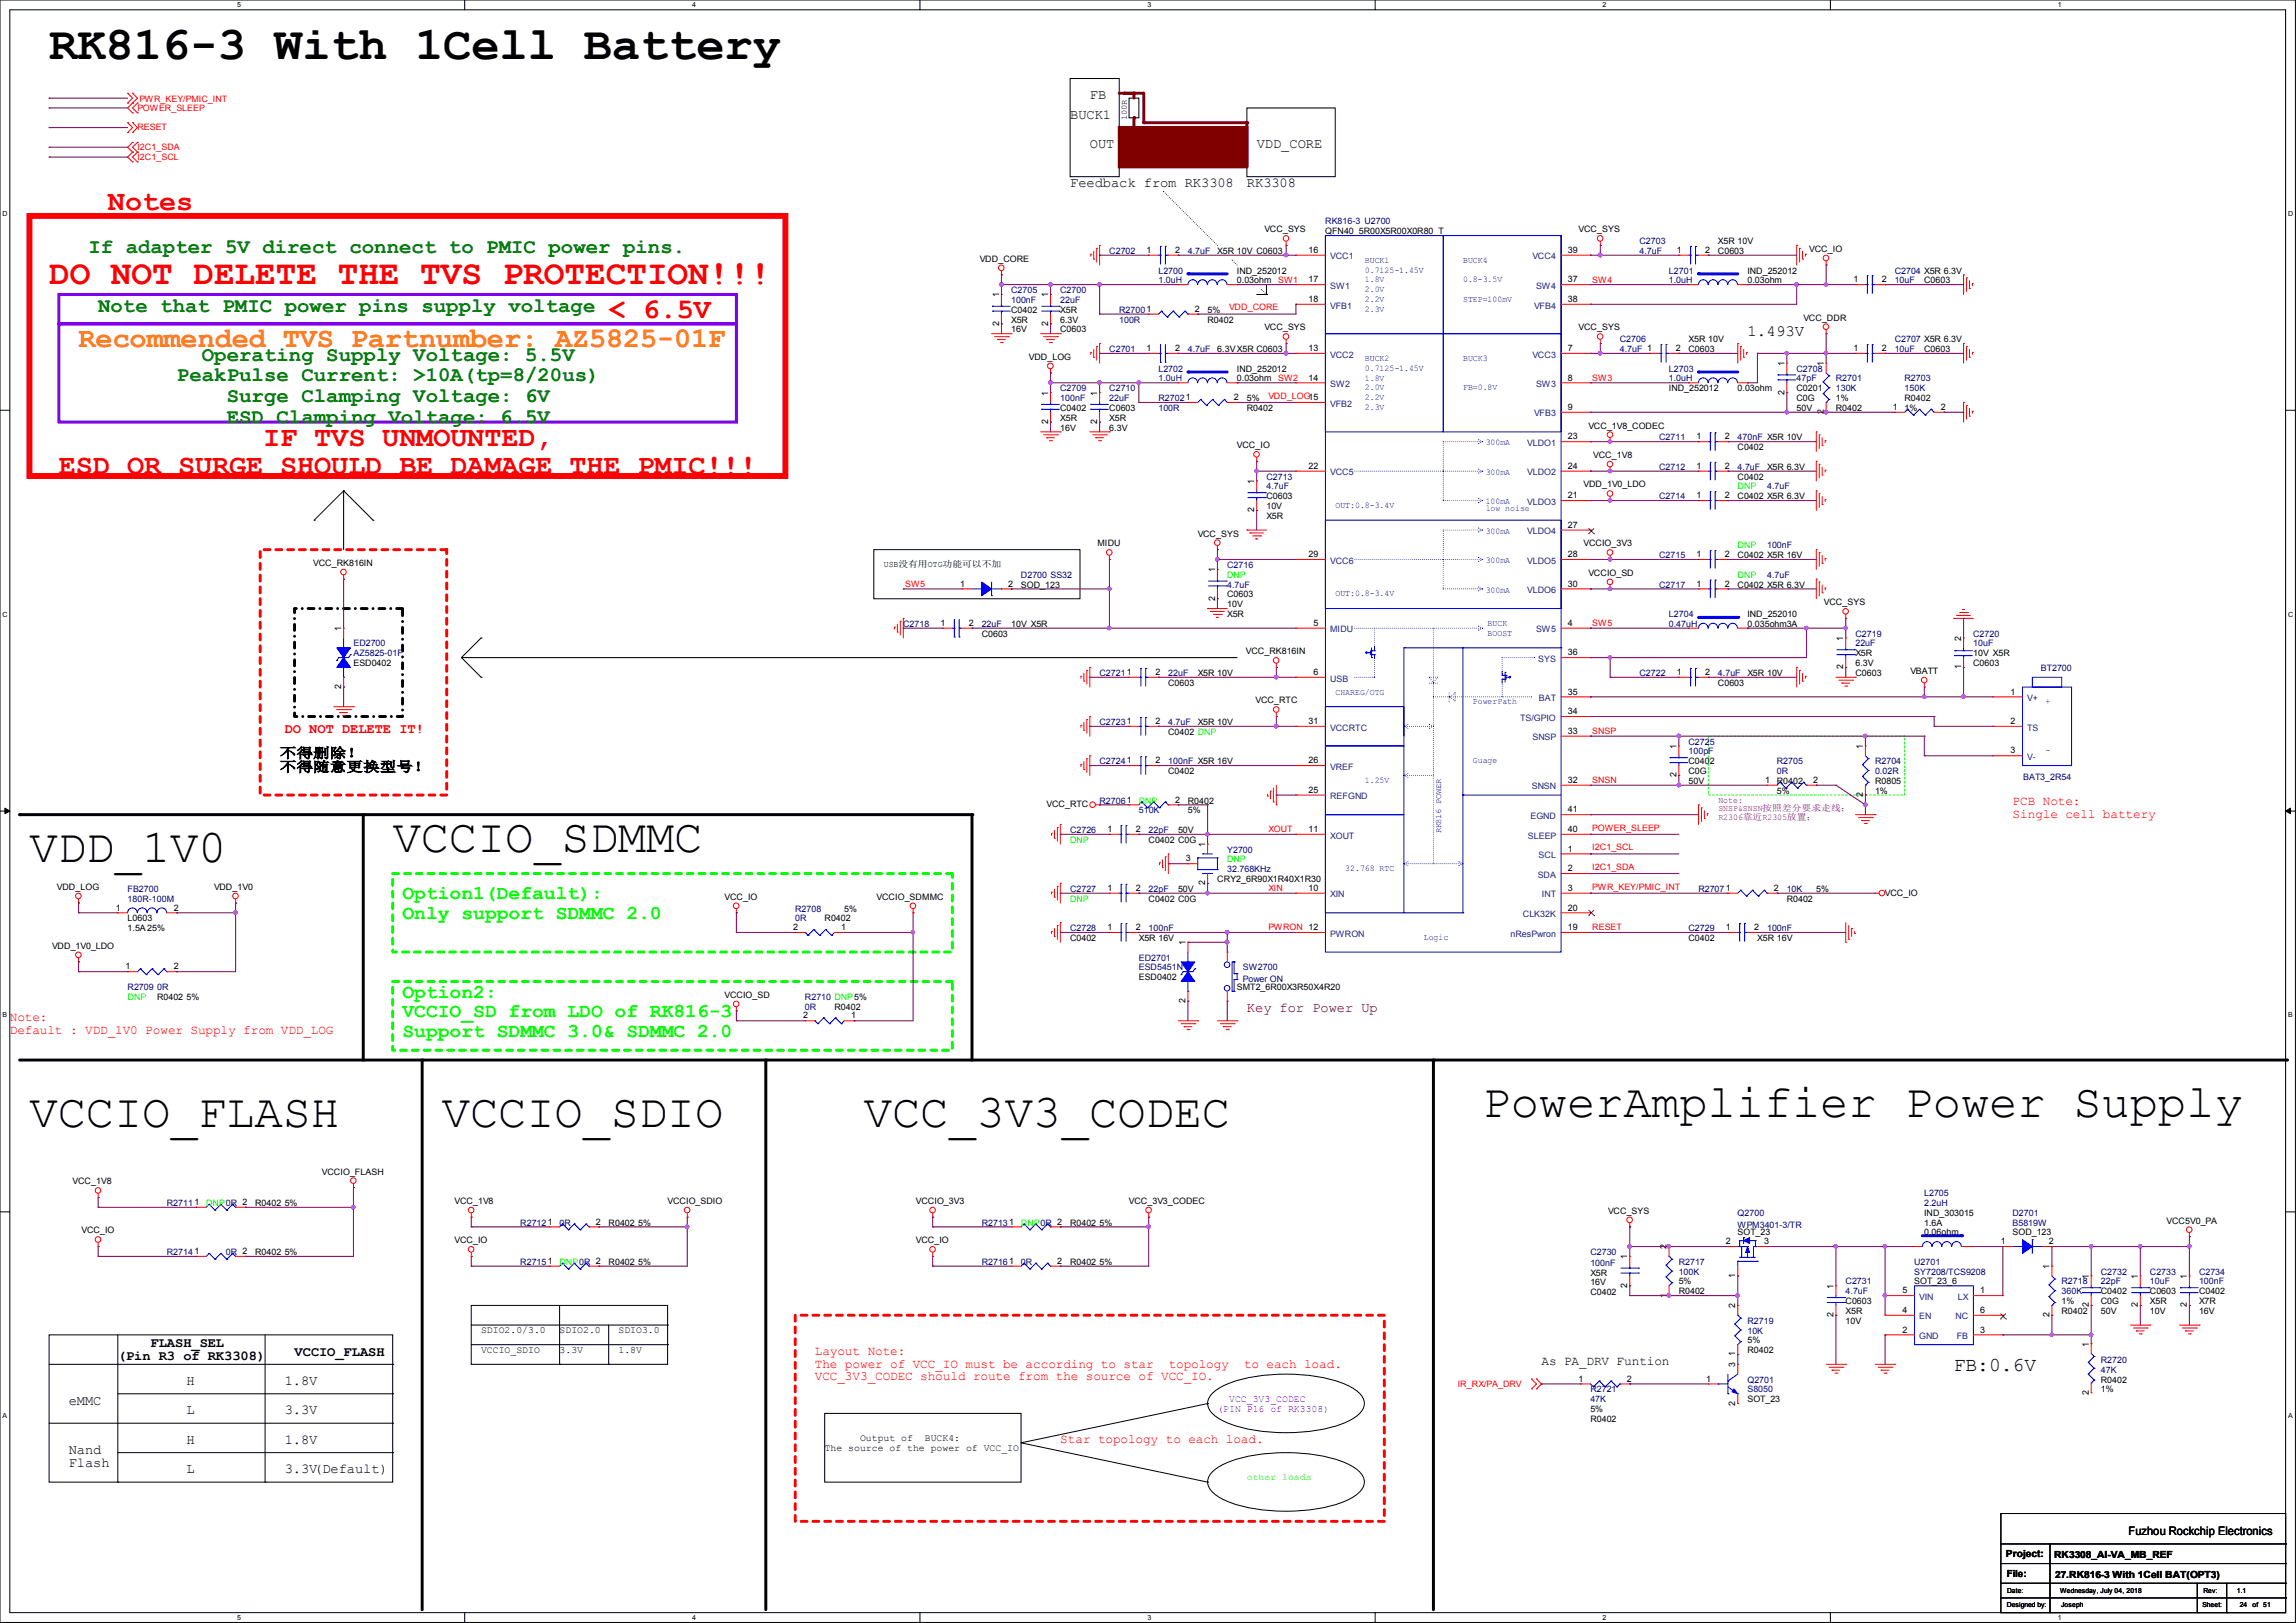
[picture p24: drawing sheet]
<svg xmlns="http://www.w3.org/2000/svg" width="297mm" height="210mm" viewBox="0 0 297 210" stroke-linecap="round" stroke-linejoin="round" font-family="sans-serif">
<defs><g id="words">
<g font-size="6.1">
<text x="6.4" y="7.7">RK816-3 With 1Cell Battery</text>
<text x="3.8" y="111.5">VDD_1V0</text>
<text x="50.8" y="110.3">VCCIO_SDMMC</text>
<text x="3.8" y="145.8">VCCIO_FLASH</text>
<text x="57.1" y="145.8">VCCIO_SDIO</text>
<text x="111.8" y="145.8">VCC_3V3_CODEC</text>
<text x="191.8" y="144.6">PowerAmplifier Power Supply</text>
</g>
<text font-size="4.4" fill="#f00" x="6.4" y="36.7">DO NOT DELETE THE TVS PROTECTION!!!</text>
<g font-size="3.7" fill="#f00">
<text x="14" y="27.2">Notes</text>
<text x="78.7" y="41.1">&lt; 6.5V</text>
<text x="34" y="57.7">IF TVS UNMOUNTED,</text>
<text x="7.6" y="61.3">ESD OR SURGE SHOULD BE DAMAGE THE PMIC!!!</text>
</g>
<text font-size="3.7" fill="#ff8000" x="10.2" y="45">Recommended TVS Partnumber: AZ5825-01F</text>
<g font-size="2.7" fill="#008000">
<text x="11.4" y="32.7">If adapter 5V direct connect to PMIC power pins.</text>
<text x="12.7" y="40.3">Note that PMIC power pins supply voltage</text>
<text x="26.1" y="46.7">Operating Supply Voltage: 5.5V</text>
<text x="22.9" y="49.4">PeakPulse Current: &gt;10A(tp=8/20us)</text>
<text x="29.3" y="52">Surge Clamping Voltage: 6V</text>
<text x="29.3" y="54.7">ESD Clamping Voltage: 6.5V</text>
</g>
<g font-size="2.5" fill="#0f0">
<text x="52.1" y="116.4">Option1(Default):</text>
<text x="52.1" y="118.9">Only support SDMMC 2.0</text>
<text x="52.1" y="129.1">Option2:</text>
<text x="52.1" y="131.6">VCCIO_SD from LDO of RK816-3</text>
<text x="52.1" y="134.2">Support SDMMC 3.0&amp; SDMMC 2.0</text>
</g>
<text font-size="2.5" x="252.7" y="177.3">FB:0.6V</text>
<text font-size="2" x="226.1" y="43.5">1.493V</text>
<g font-size="1.8">
<text x="138.4" y="15.4">BUCK1</text>
<text x="141" y="12.8">FB</text>
<text x="141" y="19.2">OUT</text>
<text x="162.6" y="19.2">VDD_CORE</text>
<text x="138.4" y="24.3">Feedback from RK3308</text>
<text x="161.3" y="24.3">RK3308</text>
<text x="36.2" y="98">不得删除！</text>
<text x="36.2" y="99.8">不得随意更换型号！</text>
<text x="15.2" y="176">(Pin R3 of RK3308)</text>
<text x="19.5" y="174.2">FLASH_SEL</text>
<text x="24.1" y="179.2">H</text>
<text x="36.8" y="179.2">1.8V</text>
<text x="38.1" y="175.5">VCCIO_FLASH</text>
<text x="8.9" y="181.7">eMMC</text>
<text x="24.1" y="183">L</text>
<text x="36.8" y="183">3.3V</text>
<text x="8.9" y="188.1">Nand</text>
<text x="8.9" y="189.9">Flash</text>
<text x="24.1" y="186.8">H</text>
<text x="24.1" y="190.6">L</text>
<text x="36.8" y="186.8">1.8V</text>
<text x="36.8" y="190.6">3.3V(Default)</text>
</g>
<text font-size="1.8" fill="#f00" x="36.8" y="94.9">DO NOT DELETE IT!</text>
<text font-size="1.8" fill="#800000" x="161.3" y="130.9">Key for Power Up</text>
<g font-size="1.7" fill="#f00">
<text x="260.3" y="104.2">PCB Note:</text>
<text x="260.3" y="105.8">Single cell battery</text>
<text x="1.3" y="132.1">Note:</text>
<text x="1.3" y="133.8">Default : VDD_1V0 Power Supply from VDD_LOG</text>
<text x="105.4" y="175.3">Layout Note:</text>
<text x="105.4" y="177">The power of VCC_IO must be according to star</text>
<text x="105.4" y="178.6">VCC_3V3_CODEC should route from the source of VCC_IO.</text>
<text x="151.2" y="177">topology</text>
<text x="160.9" y="177">to each load.</text>
<text x="137.2" y="186.7">Star topology to each load.</text>
</g>
<text font-size="1.7" x="199.4" y="176.6">As PA_DRV Funtion</text>
<text font-size="1.5" x="275.3" y="198.6">Fuzhou Rockchip Electronics</text>
<g font-size="1.3">
<text x="62.2" y="172.5">SDIO2.0/3.0</text>
<text x="72.4" y="172.5">SDIO2.0</text>
<text x="80" y="172.5">SDIO3.0</text>
<text x="62.2" y="175">VCCIO_SDIO</text>
<text x="72.4" y="175">3.3V</text>
<text x="80" y="175">1.8V</text>
<text x="106.7" y="187.7">The source of the power of VCC_IO</text>
<text x="111.2" y="186.5">Output of</text>
<text x="119.6" y="186.5">BUCK4:</text>
<text x="259.5" y="201.5">Project:</text>
<text x="265.7" y="201.6">RK3308_AI-VA_MB_REF</text>
<text x="259.6" y="204">File:</text>
<text x="265.8" y="204.1">27.RK816-3 With 1Cell BAT(OPT3)</text>
</g>
<g font-size="1.3" fill="#8000ff">
<text x="157.5" y="182.7">(PIN P16 of RK3308)</text>
<text x="159" y="181.4">VCC_3V3_CODEC</text>
</g>
<text font-size="1.3" fill="#0f0" x="161.3" y="191.6">other loads</text>
<g font-size="1.2">
<text x="129.2" y="38.5" transform="rotate(-90 129.2 38.5)">1</text>
<text x="135.6" y="38.5" transform="rotate(-90 135.6 38.5)">1</text>
<text x="129.2" y="42.2" transform="rotate(-90 129.2 42.2)">2</text>
<text x="135.6" y="42.2" transform="rotate(-90 135.6 42.2)">2</text>
<text x="230.8" y="47.4" transform="rotate(-90 230.8 47.4)">1</text>
<text x="235.9" y="47.4" transform="rotate(-90 235.9 47.4)">1</text>
<text x="135.6" y="51.2" transform="rotate(-90 135.6 51.2)">1</text>
<text x="141.9" y="51.2" transform="rotate(-90 141.9 51.2)">1</text>
<text x="230.8" y="51.1" transform="rotate(-90 230.8 51.1)">2</text>
<text x="235.9" y="53.6" transform="rotate(-90 235.9 53.6)">2</text>
<text x="135.6" y="54.9" transform="rotate(-90 135.6 54.9)">2</text>
<text x="141.9" y="54.9" transform="rotate(-90 141.9 54.9)">2</text>
<text x="162.2" y="62.6" transform="rotate(-90 162.2 62.6)">1</text>
<text x="162.2" y="66.3" transform="rotate(-90 162.2 66.3)">2</text>
<text x="157.2" y="77.7" transform="rotate(-90 157.2 77.7)">2</text>
<text x="157.2" y="74" transform="rotate(-90 157.2 74)">1</text>
<text x="44.2" y="81.7" transform="rotate(-90 44.2 81.7)">1</text>
<text x="238.4" y="82.9" transform="rotate(-90 238.4 82.9)">1</text>
<text x="253.7" y="82.9" transform="rotate(-90 253.7 82.9)">2</text>
<text x="44.2" y="89.2" transform="rotate(-90 44.2 89.2)">2</text>
<text x="238.4" y="86.6" transform="rotate(-90 238.4 86.6)">2</text>
<text x="253.7" y="86.6" transform="rotate(-90 253.7 86.6)">1</text>
<text x="216.9" y="100.6" transform="rotate(-90 216.9 100.6)">2</text>
<text x="216.9" y="96.9" transform="rotate(-90 216.9 96.9)">1</text>
<text x="241" y="96.9" transform="rotate(-90 241 96.9)">1</text>
<text x="241" y="103.1" transform="rotate(-90 241 103.1)">2</text>
<text x="155.9" y="109.6" transform="rotate(-90 155.9 109.6)">1</text>
<text x="155.9" y="114.6" transform="rotate(-90 155.9 114.6)">2</text>
<text x="153.4" y="122.3" transform="rotate(-90 153.4 122.3)">1</text>
<text x="153.4" y="129.8" transform="rotate(-90 153.4 129.8)">2</text>
<text x="215.6" y="161.7" transform="rotate(-90 215.6 161.7)">2</text>
<text x="210.5" y="166.6" transform="rotate(-90 210.5 166.6)">2</text>
<text x="210.5" y="162.9" transform="rotate(-90 210.5 162.9)">1</text>
<text x="215.6" y="167.9" transform="rotate(-90 215.6 167.9)">1</text>
<text x="224.5" y="165.4" transform="rotate(-90 224.5 165.4)">1</text>
<text x="237.2" y="166.8" transform="rotate(-90 237.2 166.8)">1</text>
<text x="265.1" y="164.2" transform="rotate(-90 265.1 164.2)">1</text>
<text x="270.2" y="165.5" transform="rotate(-90 270.2 165.5)">1</text>
<text x="276.5" y="165.5" transform="rotate(-90 276.5 165.5)">1</text>
<text x="282.9" y="165.5" transform="rotate(-90 282.9 165.5)">1</text>
<text x="224.5" y="169.3" transform="rotate(-90 224.5 169.3)">2</text>
<text x="237.2" y="170.4" transform="rotate(-90 237.2 170.4)">2</text>
<text x="265.1" y="170.4" transform="rotate(-90 265.1 170.4)">2</text>
<text x="270.2" y="169.2" transform="rotate(-90 270.2 169.2)">2</text>
<text x="276.5" y="169.2" transform="rotate(-90 276.5 169.2)">2</text>
<text x="282.9" y="169.2" transform="rotate(-90 282.9 169.2)">2</text>
<text x="224.5" y="176.9" transform="rotate(-90 224.5 176.9)">3</text>
<text x="224.5" y="175.5" transform="rotate(-90 224.5 175.5)">1</text>
<text x="270.2" y="174.2" transform="rotate(-90 270.2 174.2)">1</text>
<text x="224.5" y="181.9" transform="rotate(-90 224.5 181.9)">2</text>
<text x="270.2" y="180.5" transform="rotate(-90 270.2 180.5)">2</text>
</g>
<g font-size="1.1" fill="#f00">
<text x="17.8" y="14.3">POWER_SLEEP</text>
<text x="17.8" y="16.8">RESET</text>
<text x="18" y="13.2">PWR_KEY/PMIC_INT</text>
<text x="17.8" y="19.4">I2C1_SDA</text>
<text x="17.8" y="20.7">I2C1_SCL</text>
<text x="159" y="40.2">VDD_CORE</text>
<text x="165.3" y="36.6">SW1</text>
<text x="206" y="36.6">SW4</text>
<text x="164.1" y="51.6">VDD_LOG15</text>
<text x="165.3" y="49.3">SW2</text>
<text x="206" y="49.3">SW3</text>
<text x="117.1" y="75.9">SW5</text>
<text x="206" y="81">SW5</text>
<text x="206" y="95">SNSP</text>
<text x="206" y="101.3">SNSN</text>
<text x="164.1" y="107.7">XOUT</text>
<text x="206" y="107.5">POWER_SLEEP</text>
<text x="206" y="110">I2C1_SCL</text>
<text x="206" y="112.6">I2C1_SDA</text>
<text x="164.1" y="115.3">XIN</text>
<text x="206" y="115.1">PWR_KEY/PMIC_INT</text>
<text x="164.1" y="120.4">PWRON 12</text>
<text x="206" y="120.4">RESET</text>
<text x="188.6" y="179.4">IR_RX/PA_DRV</text>
</g>
<g font-size="1.1">
<text x="145.8" y="15.5" transform="rotate(-90 145.8 15.5)">100R</text>
<text x="126.7" y="33.9">VDD_CORE</text>
<text x="148.3" y="32.7">1</text>
<text x="152" y="32.7">2</text>
<text x="157.5" y="32.9">X5R 10V C0603</text>
<text x="160" y="35.4">IND_252012</text>
<text x="163.6" y="30.1">VCC_SYS</text>
<text x="169.3" y="32.7">16</text>
<text x="171.4" y="30.3">QFN40_5R00X5R00X0R80_T</text>
<text x="202.8" y="32.7">39</text>
<text x="204.2" y="30.1">VCC_SYS</text>
<text x="216.9" y="32.7">1</text>
<text x="220.6" y="32.7">2</text>
<text x="222.2" y="32.9">C0603</text>
<text x="222.2" y="31.6">X5R 10V</text>
<text x="226" y="35.4">IND_252012</text>
<text x="234" y="32.6">VCC_IO</text>
<text x="130.8" y="40.5">C0402</text>
<text x="130.8" y="41.7">X5R</text>
<text x="137.1" y="40.5">X5R</text>
<text x="137.1" y="41.7">6.3V</text>
<text x="154.5" y="40.3">2</text>
<text x="156.2" y="41.7">R0402</text>
<text x="156.2" y="40.5">5%</text>
<text x="160" y="36.7">0.03ohm</text>
<text x="169.3" y="36.5">17</text>
<text x="169.3" y="39.1">18</text>
<text x="202.8" y="36.5">37</text>
<text x="202.8" y="39.1">38</text>
<text x="226" y="36.7">0.03ohm</text>
<text x="233.3" y="41.5">VCC_DDR</text>
<text x="239.8" y="36.5">1</text>
<text x="243.4" y="36.5">2</text>
<text x="248.9" y="36.7">C0603</text>
<text x="130.8" y="43">16V</text>
<text x="133.1" y="46.6">VDD_LOG</text>
<text x="137.1" y="43">C0603</text>
<text x="148.3" y="45.4">1</text>
<text x="152" y="45.4">2</text>
<text x="157.5" y="45.6">6.3VX5R C0603</text>
<text x="163.6" y="42.8">VCC_SYS</text>
<text x="169.3" y="45.4">13</text>
<text x="202.8" y="45.4">7</text>
<text x="204.2" y="42.8">VCC_SYS</text>
<text x="216.8" y="45.4">2</text>
<text x="218.4" y="45.6">C0603</text>
<text x="218.4" y="44.3">X5R 10V</text>
<text x="239.8" y="45.4">1</text>
<text x="243.4" y="45.4">2</text>
<text x="248.9" y="45.6">C0603</text>
<text x="137.1" y="53.2">C0402</text>
<text x="143.5" y="53.2">C0603</text>
<text x="159.6" y="51.8">2</text>
<text x="160" y="48.1">IND_252012</text>
<text x="160" y="49.4">0.03ohm</text>
<text x="161.3" y="53.2">R0402</text>
<text x="161.3" y="51.9">5%</text>
<text x="169.3" y="49.2">14</text>
<text x="202.8" y="49.2">8</text>
<text x="202.8" y="53">9</text>
<text x="215.9" y="50.6">IND_252012</text>
<text x="224.8" y="50.6">0.03ohm</text>
<text x="232.4" y="50.6">C0201</text>
<text x="232.4" y="51.9">C0G</text>
<text x="232.4" y="53.2">50V</text>
<text x="237.5" y="53.2">R0402</text>
<text x="237.5" y="51.9">1%</text>
<text x="244.8" y="53">1</text>
<text x="246.4" y="51.9">R0402</text>
<text x="246.4" y="53.2">1%</text>
<text x="251.1" y="53">2</text>
<text x="137.1" y="54.4">X5R</text>
<text x="137.1" y="55.7">16V</text>
<text x="143.5" y="54.4">X5R</text>
<text x="143.5" y="55.7">6.3V</text>
<text x="160" y="58">VCC_IO</text>
<text x="202.8" y="56.9">23</text>
<text x="205.5" y="55.5">VCC_1V8_CODEC</text>
<text x="206.1" y="59.3">VCC_1V8</text>
<text x="219.4" y="56.9">1</text>
<text x="223.1" y="56.9">2</text>
<text x="224.8" y="58.3">C0402</text>
<text x="163.8" y="64.6">C0603</text>
<text x="163.8" y="65.9">10V</text>
<text x="169.3" y="60.7">22</text>
<text x="202.8" y="60.7">24</text>
<text x="202.8" y="64.5">21</text>
<text x="204.8" y="63.1">VDD_1V0_LDO</text>
<text x="219.4" y="64.5">1</text>
<text x="219.4" y="60.7">1</text>
<text x="223.1" y="64.5">2</text>
<text x="223.1" y="60.7">2</text>
<text x="224.8" y="64.6">C0402 X5R 6.3V</text>
<text x="224.8" y="62.1">C0402</text>
<text x="228.6" y="60.8">X5R 6.3V</text>
<text x="142" y="70.7">MIDU</text>
<text x="154.9" y="69.4">VCC_SYS</text>
<text x="163.8" y="67.1">X5R</text>
<text x="202.8" y="68.3">27</text>
<text x="204.8" y="70.7">VCCIO_3V3</text>
<text x="40.5" y="73.2">VCC_RK816IN</text>
<text x="114.3" y="73.4">USB没有用OTG功能可以不加</text>
<text x="124.2" y="75.9">1</text>
<text x="130.4" y="75.9">2</text>
<text x="132.1" y="76">SOD_123</text>
<text x="158.7" y="77.3">C0603</text>
<text x="169.3" y="72.1">29</text>
<text x="202.8" y="75.9">30</text>
<text x="202.8" y="72.1">28</text>
<text x="205.5" y="74.5">VCCIO_SD</text>
<text x="219.4" y="75.9">1</text>
<text x="219.4" y="72.1">1</text>
<text x="223.1" y="75.9">2</text>
<text x="223.1" y="72.1">2</text>
<text x="224.8" y="76">C0402 X5R 6.3V</text>
<text x="224.8" y="72.2">C0402 X5R 16V</text>
<text x="121.7" y="81">1</text>
<text x="125.3" y="81">2</text>
<text x="127" y="82.4">C0603</text>
<text x="130.8" y="81.1">10V X5R</text>
<text x="158.7" y="79.8">X5R</text>
<text x="158.7" y="78.6">10V</text>
<text x="169.9" y="81">5</text>
<text x="202.8" y="81">4</text>
<text x="226" y="79.8">IND_252010</text>
<text x="226" y="81.1">0.035ohm3A</text>
<text x="235.9" y="78.3">VCC_SYS</text>
<text x="45.7" y="86.2">ESD0402</text>
<text x="149.5" y="87.3">2</text>
<text x="151.1" y="88.7">C0603</text>
<text x="154.9" y="87.5">X5R 10V</text>
<text x="161.1" y="84.7">VCC_RK816IN</text>
<text x="169.9" y="87.3">6</text>
<text x="202.8" y="89.9">35</text>
<text x="202.8" y="84.8">36</text>
<text x="216.9" y="87.3">1</text>
<text x="220.6" y="87.3">2</text>
<text x="222.2" y="88.7">C0603</text>
<text x="226" y="87.5">X5R 10V</text>
<text x="240" y="87.5">C0603</text>
<text x="240" y="84.9">X5R</text>
<text x="240" y="86.2">6.3V</text>
<text x="247.1" y="87.2">VBATT</text>
<text x="255.2" y="86.2">C0603</text>
<text x="255.2" y="84.9">10V X5R</text>
<text x="260.1" y="89.9">1</text>
<text x="149.5" y="93.7">2</text>
<text x="151.1" y="95.1">C0402 DNP</text>
<text x="154.9" y="93.8">X5R 10V</text>
<text x="162.4" y="91">VCC_RTC</text>
<text x="169.3" y="93.7">31</text>
<text x="202.8" y="92.4">34</text>
<text x="202.8" y="95">33</text>
<text x="260.1" y="93.7">2</text>
<text x="149.5" y="98.8">2</text>
<text x="151.1" y="100.2">C0402</text>
<text x="169.3" y="98.8">26</text>
<text x="202.8" y="101.3">32</text>
<text x="218.4" y="98.9">C0402</text>
<text x="218.4" y="100.2">C0G</text>
<text x="218.4" y="101.4">50V</text>
<text x="228.3" y="101.3">1</text>
<text x="229.8" y="101.4">R0402</text>
<text x="234.5" y="101.3">2</text>
<text x="242.5" y="101.4">R0805</text>
<text x="260.1" y="97.5">3</text>
<text x="135.4" y="104.5">VCC_RTC</text>
<text x="143.2" y="107.7">1</text>
<text x="146.9" y="107.7">2</text>
<text x="152" y="103.8">2</text>
<text x="152.4" y="107.8">50V</text>
<text x="153.7" y="104">R0402</text>
<text x="153.7" y="105.2">5%</text>
<text x="169.3" y="102.6">25</text>
<text x="169.3" y="107.7">11</text>
<text x="202.8" y="107.7">40</text>
<text x="202.8" y="105.1">41</text>
<text x="229.8" y="102.7">5%</text>
<text x="242.5" y="102.7">1%</text>
<text x="148.6" y="109.1">C0402 C0G</text>
<text x="153.4" y="111.5">3</text>
<text x="202.8" y="112.7">2</text>
<text x="202.8" y="110.2">1</text>
<text x="7.4" y="115.1">VDD_LOG</text>
<text x="15" y="117.8">1</text>
<text x="16.5" y="119.2">L0603</text>
<text x="22.5" y="117.8">2</text>
<text x="27.7" y="115.1">VDD_1V0</text>
<text x="93.7" y="116.4">VCC_IO</text>
<text x="106.7" y="119.2">R0402</text>
<text x="109.2" y="117.9">5%</text>
<text x="113.4" y="116.4">VCCIO_SDMMC</text>
<text x="143.2" y="115.3">1</text>
<text x="146.9" y="115.3">2</text>
<text x="148.6" y="116.7">C0402 C0G</text>
<text x="152.4" y="115.4">50V</text>
<text x="157.5" y="114.1">CRY2_6R90X1R40X1R30</text>
<text x="169.3" y="115.3">10</text>
<text x="202.8" y="117.8">20</text>
<text x="202.8" y="115.3">3</text>
<text x="229.5" y="115.3">2</text>
<text x="231.1" y="116.7">R0402</text>
<text x="234.9" y="115.4">5%</text>
<text x="243.8" y="115.9">VCC_IO</text>
<text x="6.7" y="122.8">VDD_1V0_LDO</text>
<text x="16.3" y="125.4">1</text>
<text x="16.5" y="120.5">1.5A25%</text>
<text x="22.5" y="125.4">2</text>
<text x="102.6" y="120.4">2</text>
<text x="108.8" y="120.4">1</text>
<text x="138.4" y="121.8">C0402</text>
<text x="143.2" y="120.4">1</text>
<text x="146.9" y="120.4">2</text>
<text x="147.3" y="121.8">X5R 16V</text>
<text x="202.8" y="120.4">19</text>
<text x="218.4" y="121.8">C0402</text>
<text x="223.2" y="120.4">1</text>
<text x="226.9" y="120.4">2</text>
<text x="227.3" y="121.8">X5R 16V</text>
<text x="20.3" y="129.4">R0402</text>
<text x="24.1" y="129.4">5%</text>
<text x="93.7" y="129.1">VCCIO_SD</text>
<text x="103.9" y="131.8">2</text>
<text x="107.9" y="130.6">R0402</text>
<text x="110.1" y="131.8">1</text>
<text x="147.3" y="126.8">ESD0402</text>
<text x="160" y="128.1">SMT2_6R00X3R50X4R20</text>
<text x="9.4" y="153.2">VCC_1V8</text>
<text x="41.7" y="152">VCCIO_FLASH</text>
<text x="58.8" y="155.8">VCC_1V8</text>
<text x="86.4" y="155.8">VCCIO_SDIO</text>
<text x="118.5" y="155.8">VCCIO_3V3</text>
<text x="146" y="155.8">VCC_3V3_CODEC</text>
<text x="10.5" y="159.6">VCC_IO</text>
<text x="33" y="156">R0402</text>
<text x="36.8" y="156">5%</text>
<text x="58.8" y="160.9">VCC_IO</text>
<text x="77.1" y="158.5">2</text>
<text x="78.7" y="158.6">R0402</text>
<text x="82.5" y="158.6">5%</text>
<text x="118.5" y="160.9">VCC_IO</text>
<text x="138.4" y="158.6">R0402</text>
<text x="142.2" y="158.6">5%</text>
<text x="208" y="157.1">VCC_SYS</text>
<text x="223.2" y="161">2</text>
<text x="224.8" y="159.9">SOT_23</text>
<text x="228.2" y="161">3</text>
<text x="248.9" y="157.3">IND_303015</text>
<text x="248.9" y="158.6">1.6A</text>
<text x="248.9" y="159.9">0.06ohm</text>
<text x="258.8" y="161">1</text>
<text x="260.3" y="159.9">SOD_123</text>
<text x="265" y="161">2</text>
<text x="280.3" y="158.3">VCC5V0_PA</text>
<text x="33" y="162.4">R0402</text>
<text x="36.8" y="162.4">5%</text>
<text x="78.7" y="163.7">R0402</text>
<text x="82.5" y="163.7">5%</text>
<text x="136.8" y="163.5">2</text>
<text x="138.4" y="163.7">R0402</text>
<text x="142.2" y="163.7">5%</text>
<text x="205.7" y="167.6">C0402</text>
<text x="205.7" y="165.1">X5R</text>
<text x="205.7" y="166.3">16V</text>
<text x="217.1" y="167.5">R0402</text>
<text x="217.1" y="166.2">5%</text>
<text x="246.1" y="167.3">5</text>
<text x="247.6" y="166.2">SOT_23_6</text>
<text x="256.1" y="167.3">1</text>
<text x="271.8" y="167.5">C0402</text>
<text x="278.1" y="167.5">C0603</text>
<text x="284.5" y="167.5">C0402</text>
<text x="226" y="173.8">5%</text>
<text x="238.7" y="168.7">C0603</text>
<text x="238.7" y="170">X5R</text>
<text x="238.7" y="171.3">10V</text>
<text x="246.1" y="172.4">2</text>
<text x="246.1" y="169.9">4</text>
<text x="256.1" y="169.9">6</text>
<text x="256.1" y="172.4">3</text>
<text x="266.7" y="170">R0402</text>
<text x="266.7" y="168.7">1%</text>
<text x="271.8" y="168.7">C0G</text>
<text x="271.8" y="170">50V</text>
<text x="278.1" y="168.7">X5R</text>
<text x="278.1" y="170">10V</text>
<text x="284.5" y="168.7">X7R</text>
<text x="284.5" y="170">16V</text>
<text x="204.2" y="178.8">1</text>
<text x="210.4" y="178.8">2</text>
<text x="220.7" y="178.8">1</text>
<text x="226" y="175.1">R0402</text>
<text x="271.8" y="178.9">R0402</text>
<text x="205.7" y="184">R0402</text>
<text x="205.7" y="182.7">5%</text>
<text x="226" y="181.4">SOT_23</text>
<text x="271.8" y="180.2">1%</text>
</g>
<g font-size="1.1" fill="#000080">
<text x="171.4" y="29">RK816-3 U2700</text>
<text x="143.5" y="32.9">C2702</text>
<text x="149.8" y="35.4">L2700</text>
<text x="153.7" y="32.9">4.7uF</text>
<text x="212.1" y="31.6">C2703</text>
<text x="212.1" y="32.9">4.7uF</text>
<text x="215.9" y="35.4">L2701</text>
<text x="245.1" y="35.4">C2704 X5R 6.3V</text>
<text x="130.8" y="37.9">C2705</text>
<text x="130.8" y="39.2">100nF</text>
<text x="137.1" y="37.9">C2700</text>
<text x="137.1" y="39.2">22uF</text>
<text x="144.8" y="40.5">R27001</text>
<text x="144.8" y="41.7">100R</text>
<text x="149.8" y="36.7">1.0uH</text>
<text x="215.9" y="36.7">1.0uH</text>
<text x="245.1" y="36.7">10uF</text>
<text x="143.5" y="45.6">C2701</text>
<text x="153.7" y="45.6">4.7uF</text>
<text x="209.5" y="44.3">C2706</text>
<text x="209.5" y="45.6">4.7uF 1</text>
<text x="245.1" y="44.3">C2707 X5R 6.3V</text>
<text x="245.1" y="45.6">10uF</text>
<text x="137.1" y="50.6">C2709</text>
<text x="137.1" y="51.9">100nF</text>
<text x="143.5" y="50.6">C2710</text>
<text x="143.5" y="51.9">22uF</text>
<text x="149.8" y="51.9">R27021</text>
<text x="149.8" y="53.2">100R</text>
<text x="149.8" y="48.1">L2702</text>
<text x="149.8" y="49.4">1.0uH</text>
<text x="215.9" y="48.1">L2703</text>
<text x="215.9" y="49.4">1.0uH</text>
<text x="232.4" y="48.1">C2708</text>
<text x="232.4" y="49.4">47pF</text>
<text x="237.5" y="49.4">R2701</text>
<text x="237.5" y="50.6">130K</text>
<text x="246.4" y="49.4">R2703</text>
<text x="246.4" y="50.6">150K</text>
<text x="214.6" y="57">C2711</text>
<text x="224.8" y="57">470nF X5R 10V</text>
<text x="163.8" y="62.1">C2713</text>
<text x="163.8" y="63.3">4.7uF</text>
<text x="214.6" y="64.6">C2714</text>
<text x="214.6" y="60.8">C2712</text>
<text x="224.8" y="60.8">4.7uF</text>
<text x="228.6" y="63.3">4.7uF</text>
<text x="228.6" y="71">100nF</text>
<text x="132.1" y="74.8">D2700 SS32</text>
<text x="158.7" y="73.5">C2716</text>
<text x="158.7" y="76">4.7uF</text>
<text x="214.6" y="76">C2717</text>
<text x="214.6" y="72.2">C2715</text>
<text x="228.6" y="74.8">4.7uF</text>
<text x="45.7" y="83.7">ED2700</text>
<text x="116.8" y="81.1">C2718</text>
<text x="127" y="81.1">22uF</text>
<text x="215.9" y="79.8">L2704</text>
<text x="215.9" y="81.1">0.47uH</text>
<text x="240" y="82.4">C2719</text>
<text x="240" y="83.7">22uF</text>
<text x="255.2" y="82.4">C2720</text>
<text x="255.2" y="83.7">10uF</text>
<text x="45.7" y="84.9">AZ5825-01F</text>
<text x="142.2" y="87.5">C27211</text>
<text x="151.1" y="87.5">22uF</text>
<text x="212.1" y="87.5">C2722</text>
<text x="222.2" y="87.5">4.7uF</text>
<text x="264" y="86.8">BT2700</text>
<text x="142.2" y="93.8">C27231</text>
<text x="151.1" y="93.8">4.7uF</text>
<text x="142.2" y="98.9">C27241</text>
<text x="151.1" y="98.9">100nF X5R 16V</text>
<text x="218.4" y="96.4">C2725</text>
<text x="218.4" y="97.6">100pF</text>
<text x="229.8" y="98.9">R2705</text>
<text x="229.8" y="100.2">0R</text>
<text x="242.5" y="98.9">R2704</text>
<text x="242.5" y="100.2">0.02R</text>
<text x="261.7" y="100.9">BAT3_2R54</text>
<text x="138.4" y="107.8">C2726</text>
<text x="142.2" y="104">R27061</text>
<text x="147.3" y="105.2">510K</text>
<text x="148.6" y="107.8">22pF</text>
<text x="158.7" y="110.3">Y2700</text>
<text x="158.7" y="112.9">32.768KHz</text>
<text x="16.5" y="115.4">FB2700</text>
<text x="16.5" y="116.7">180R-100M</text>
<text x="102.9" y="117.9">R2708</text>
<text x="102.9" y="119.2">0R</text>
<text x="138.4" y="115.4">C2727</text>
<text x="148.6" y="115.4">22pF</text>
<text x="219.7" y="115.4">R27071</text>
<text x="231.1" y="115.4">10K</text>
<text x="138.4" y="120.5">C2728</text>
<text x="147.3" y="124.3">ED2701</text>
<text x="147.3" y="125.6">ESD5451N</text>
<text x="148.6" y="120.5">100nF</text>
<text x="160.8" y="125.6">SW2700</text>
<text x="218.4" y="120.5">C2729</text>
<text x="228.6" y="120.5">100nF</text>
<text x="16.5" y="128.1">R2709</text>
<text x="20.3" y="128.1">0R</text>
<text x="104.1" y="129.4">R2710 DNP5%</text>
<text x="104.1" y="130.6">0R</text>
<text x="160.8" y="127.1">Power ON</text>
<text x="248.9" y="154.8">L2705</text>
<text x="21.6" y="156">R27111</text>
<text x="67.3" y="158.6">R27121</text>
<text x="72.4" y="158.6">0R</text>
<text x="127" y="158.6">R27131</text>
<text x="224.8" y="157.3">Q2700</text>
<text x="224.8" y="158.8">WPM3401-3/TR</text>
<text x="248.9" y="156">2.2uH</text>
<text x="260.3" y="157.3">D2701</text>
<text x="260.3" y="158.6">B5819W</text>
<text x="21.6" y="162.4">R27141</text>
<text x="29.2" y="162.4">0R 2</text>
<text x="67.3" y="163.7">R27151</text>
<text x="127" y="163.7">R27161</text>
<text x="132.1" y="163.7">0R</text>
<text x="205.7" y="162.4">C2730</text>
<text x="205.7" y="163.8">100nF</text>
<text x="217.1" y="163.7">R2717</text>
<text x="217.1" y="164.9">100K</text>
<text x="238.7" y="166.2">C2731</text>
<text x="238.7" y="167.5">4.7uF</text>
<text x="247.6" y="163.7">U2701</text>
<text x="247.6" y="164.9">SY7208/TCS9208</text>
<text x="266.7" y="166.2">R2718</text>
<text x="266.7" y="167.5">360K</text>
<text x="271.8" y="164.9">C2732</text>
<text x="271.8" y="166.2">22pF</text>
<text x="278.1" y="164.9">C2733</text>
<text x="278.1" y="166.2">10uF</text>
<text x="284.5" y="164.9">C2734</text>
<text x="284.5" y="166.2">100nF</text>
<text x="226" y="171.3">R2719</text>
<text x="226" y="172.6">10K</text>
<text x="226" y="178.9">Q2701</text>
<text x="271.8" y="176.4">R2720</text>
<text x="271.8" y="177.6">47K</text>
<text x="205.7" y="180.2">R2721</text>
<text x="205.7" y="181.4">47K</text>
<text x="226" y="180.2">S8050</text>
</g>
<g font-size="1.1" fill="#004080">
<text x="172.1" y="33.6">VCC1</text>
<text x="198.2" y="33.6">VCC4</text>
<text x="172.1" y="37.4">SW1</text>
<text x="172.1" y="39.9">VFB1</text>
<text x="198.4" y="39.9">VFB4</text>
<text x="198.7" y="37.4">SW4</text>
<text x="172.1" y="46.3">VCC2</text>
<text x="198.2" y="46.3">VCC3</text>
<text x="172.1" y="50.1">SW2</text>
<text x="172.1" y="52.6">VFB2</text>
<text x="198.4" y="53.9">VFB3</text>
<text x="198.7" y="50.1">SW3</text>
<text x="197.6" y="57.7">VLDO1</text>
<text x="172.1" y="61.5">VCC5</text>
<text x="197.6" y="61.5">VLDO2</text>
<text x="197.6" y="65.3">VLDO3</text>
<text x="197.6" y="69.1">VLDO4</text>
<text x="172.1" y="72.9">VCC6</text>
<text x="197.6" y="76.8">VLDO6</text>
<text x="197.6" y="72.9">VLDO5</text>
<text x="172.1" y="81.8">MIDU</text>
<text x="198.7" y="81.8">SW5</text>
<text x="172.1" y="88.2">USB</text>
<text x="199" y="85.6">SYS</text>
<text x="172.1" y="94.5">VCCRTC</text>
<text x="196.7" y="93.3">TS/GPIO</text>
<text x="198.2" y="95.8">SNSP</text>
<text x="199.1" y="90.7">BAT</text>
<text x="262.2" y="90.7">V+</text>
<text x="262.2" y="94.5">TS</text>
<text x="172.1" y="99.6">VREF</text>
<text x="262.2" y="98.3">V-</text>
<text x="172.1" y="103.4">REFGND</text>
<text x="198" y="106">EGND</text>
<text x="198.1" y="102.2">SNSN</text>
<text x="172.1" y="108.5">XOUT</text>
<text x="197.6" y="108.5">SLEEP</text>
<text x="198.9" y="113.6">SDA</text>
<text x="199" y="111">SCL</text>
<text x="172.1" y="116.1">XIN</text>
<text x="197" y="118.7">CLK32K</text>
<text x="199.5" y="116.1">INT</text>
<text x="172.1" y="121.2">PWRON</text>
<text x="195.4" y="121.2">nResPwron</text>
<text x="248.3" y="173.3">GND</text>
<text x="248.3" y="170.7">EN</text>
<text x="248.3" y="168.2">VIN</text>
<text x="253" y="170.7">NC</text>
<text x="253.1" y="173.3">FB</text>
<text x="253.3" y="168.2">LX</text>
</g>
<g font-size="1.1" fill="#00f">
<text x="176.6" y="34">BUCK1</text>
<text x="176.6" y="35.3">0.7125-1.45V</text>
<text x="189.3" y="34">BUCK4</text>
<text x="176.6" y="36.5">1.8V</text>
<text x="176.6" y="37.8">2.0V</text>
<text x="176.6" y="39.1">2.2V</text>
<text x="176.6" y="40.3">2.3V</text>
<text x="189.3" y="36.5">0.8-3.5V</text>
<text x="189.3" y="39.1">STEP=100mV</text>
<text x="176.6" y="46.7">BUCK2</text>
<text x="176.6" y="48">0.7125-1.45V</text>
<text x="189.3" y="46.7">BUCK3</text>
<text x="176.6" y="49.2">1.8V</text>
<text x="176.6" y="50.5">2.0V</text>
<text x="176.6" y="51.8">2.2V</text>
<text x="176.6" y="53">2.3V</text>
<text x="189.3" y="50.5">FB=0.8V</text>
<text x="192.2" y="57.6">300mA</text>
<text x="172.7" y="65.7">OUT:0.8-3.4V</text>
<text x="192.2" y="61.4">300mA</text>
<text x="192.2" y="65.2">100mA</text>
<text x="192.2" y="69">300mA</text>
<text x="192.2" y="66.1">low noise</text>
<text x="172.7" y="77.2">OUT:0.8-3.4V</text>
<text x="192.2" y="72.9">300mA</text>
<text x="192.2" y="76.7">300mA</text>
<text x="192.4" y="81">BUCK</text>
<text x="192.4" y="82.3">BOOST</text>
<text x="172.7" y="89.9">CHAREG/OTG</text>
<text x="190.5" y="91.1">PowerPath</text>
<text x="264.6" y="91.1">+</text>
<text x="176.6" y="101.3">1.25V</text>
<text x="190.5" y="98.8">Guage</text>
<text x="264.6" y="97.5">-</text>
<text x="186.4" y="107.8" transform="rotate(-90 186.4 107.8)">RK816 POWER</text>
<text x="174" y="112.7">32.768 RTC</text>
<text x="184.2" y="121.6">Logic</text>
</g>
<g font-size="1.1" fill="#0f0">
<text x="224.8" y="63.3">DNP</text>
<text x="224.8" y="71">DNP</text>
<text x="158.7" y="74.8">DNP</text>
<text x="224.8" y="74.8">DNP</text>
<text x="147.3" y="104">DNP</text>
<text x="138.4" y="109.1">DNP</text>
<text x="158.7" y="111.6">DNP</text>
<text x="138.4" y="116.7">DNP</text>
<text x="16.5" y="129.4">DNP</text>
<text x="26.7" y="156">DNP0R 2</text>
<text x="132.1" y="158.6">DNP0R 2</text>
<text x="72.4" y="163.7">DNP0R 2</text>
</g>
<g font-size="1.1" fill="#800080">
<text x="222.3" y="103.8">Note:</text>
<text x="222.3" y="105">SNSP&amp;SNSN按照差分要求走线；</text>
<text x="222.3" y="106.1">R2306靠近R2305放置；</text>
</g>
<g font-size=".9">
<text x="30.7" y=".9">5</text>
<text x="89.5" y=".9">4</text>
<text x="148.4" y=".9">3</text>
<text x="207.3" y=".9">2</text>
<text x="266.2" y=".9">1</text>
<text x=".3" y="28">D</text>
<text x="296" y="28">D</text>
<text x=".3" y="79.8">C</text>
<text x="296" y="79.8">C</text>
<text x=".3" y="131.7">B</text>
<text x="296" y="131.7">B</text>
<text x=".3" y="183.5">A</text>
<text x="296" y="183.5">A</text>
<text x="30.7" y="209.6">5</text>
<text x="89.5" y="209.6">4</text>
<text x="148.4" y="209.6">3</text>
<text x="207.3" y="209.6">2</text>
<text x="259.6" y="207.9">Designed by:</text>
<text x="259.6" y="206.2">Date:</text>
<text x="266.2" y="209.6">1</text>
<text x="266.5" y="206.2">Wednesday, July 04, 2018</text>
<text x="266.6" y="207.9">Joseph</text>
<text x="284.9" y="207.9">Sheet:</text>
<text x="285" y="206.2">Rev:</text>
<text x="289.3" y="206.2">1.1</text>
<text x="289.7" y="207.9">24</text>
<text x="291.4" y="207.9">of 51</text>
</g>
</g></defs>
<path d="M0 0h296.9v209.9h-296.9zM1.3 1.3h294.4v207.4h-294.4z" fill="none" stroke="#000" stroke-width=".13"/>
<g fill="#fff">
<path d="M30.7 .1h.5v1h-.5z"/>
<path d="M30.7 208.8h.5v1h-.5z"/>
</g>
<path d="M60.1 0v1.3M60.1 208.7v1.2" fill="none" stroke="#000" stroke-width=".13"/>
<g fill="#fff">
<path d="M89.5 .1h.5v1h-.5z"/>
<path d="M89.5 208.8h.5v1h-.5z"/>
</g>
<path d="M119 0v1.3M119 208.7v1.2" fill="none" stroke="#000" stroke-width=".13"/>
<g fill="#fff">
<path d="M148.4 .1h.5v1h-.5z"/>
<path d="M148.4 208.8h.5v1h-.5z"/>
</g>
<path d="M177.9 0v1.3M177.9 208.7v1.2" fill="none" stroke="#000" stroke-width=".13"/>
<g fill="#fff">
<path d="M207.3 .1h.5v1h-.5z"/>
<path d="M207.3 208.8h.5v1h-.5z"/>
</g>
<path d="M236.8 0v1.3M236.8 208.7v1.2" fill="none" stroke="#000" stroke-width=".13"/>
<g fill="#fff">
<path d="M266.2 .1h.5v1h-.5z"/>
<path d="M266.2 208.8h.5v1h-.5z"/>
<path d="M.3 27.2h.7v1h-.7z"/>
<path d="M296 27.2h.6v1h-.6z"/>
<path d="M.3 79h.7v1h-.7z"/>
<path d="M296 79h.6v1h-.6z"/>
</g>
<path d="M0 53.1h1.3M295.7 53.1h1.2" fill="none" stroke="#000" stroke-width=".13"/>
<g fill="#fff">
<path d="M.3 130.9h.6v1h-.6z"/>
<path d="M296 130.9h.6v1h-.6z"/>
</g>
<path d="M0 104.9h1.3M295.7 104.9h1.2" fill="none" stroke="#000" stroke-width=".13"/>
<path d="M.6 104.6l.7 .3-.7 .4zM295.7 104.9l.6-.3v.7z" fill="#000" stroke="#000" stroke-width=".13"/>
<g fill="#fff">
<path d="M.3 182.7h.6v1h-.6z"/>
<path d="M296 182.7h.5v1h-.5z"/>
</g>
<path d="M0 156.8h1.3M295.7 156.8h1.2" fill="none" stroke="#000" stroke-width=".13"/>
<path d="M221 95.2h25.4v7.7h-25.4z" fill="none" stroke="#0f0" stroke-width=".13" stroke-dasharray=".3 .3"/>
<path d="M144.8 16.5h16.5v5.1h-16.5z" fill-rule="evenodd" fill="#800000" stroke="#800000" stroke-width=".38"/>
<path d="M145.4 12.1h2.6" fill="none" stroke="#800000" stroke-width=".38"/>
<circle cx="145.4" cy="12.1" r=".19" fill="#800000"/>
<path d="M138.4 10.2h6.4v12.7h-6.4zM161.3 14h11.4v8.9h-11.4z" fill="none" stroke="#000" stroke-width=".13"/>
<path d="M161.3 15.9v5.7" fill="none" stroke="#800000" stroke-width=".38"/>
<circle cx="161.3" cy="15.9" r=".19" fill="#800000"/>
<path d="M146 12.7h1.3v2.5h-1.3z" fill="none" stroke="#000" stroke-width=".13"/>
<path d="M146.7 15.2v1.3" fill="none" stroke="#800000" stroke-width=".38"/>
<circle cx="146.7" cy="15.2" r=".19" fill="#800000"/>
<path d="M146.7 12.1v.6" fill="none" stroke="#800000" stroke-width=".38"/>
<circle cx="146.7" cy="12.1" r=".19" fill="#800000"/>
<path d="M144.8 12.1h1.9" fill="none" stroke="#800000" stroke-width=".38"/>
<circle cx="146.7" cy="12.1" r=".19" fill="#800000"/>
<path d="M163.2 37.5h.1M163.8 38.1l-.6-.6" fill="none" stroke="#000" stroke-width=".13" stroke-dasharray="0 .3"/>
<path d="M148 15.9h13.3" fill="none" stroke="#800000" stroke-width=".38"/>
<circle cx="148" cy="15.9" r=".19" fill="#800000"/>
<path d="M148 12.1v3.8" fill="none" stroke="#800000" stroke-width=".38"/>
<circle cx="148" cy="15.9" r=".19" fill="#800000"/>
<g fill="none" stroke="#000" stroke-width=".13">
<path d="M162.6 38.1h1.2M163.8 38.1h.1M163.8 36.8v1.3M40.6 67.3h.1M44.4 63.5h.1M44.4 63.5v7.6M44.4 63.5l3.9 3.8M44.4 63.5l-3.8 3.8M48.3 67.3h.1M113 71.1h26.7v6.4h-26.7zM59.7 85.1h.1M59.7 85.1h100.3"/>
<path d="M59.7 85.1l2.5 2.5M62.2 82.5h.1M62.2 87.6h.1M62.2 82.5l-2.5 2.6M6.3 172.7h44.5v19.1h-44.5zM6.3 176.5h44.5M15.2 172.7v19.1M34.3 172.7v19.1M50.8 176.5h.1M61 168.9h25.4v7.6h-25.4zM61 171.4h25.4M61 174h25.4"/>
<path d="M72.4 176.5h.1M72.4 168.9v7.6M78.7 176.5h.1M78.7 171.4v5.1M86.4 171.4h.1M86.4 174h.1M6.3 184.1h44.5M15.2 191.8h.1M15.2 180.3h35.6M15.2 188h35.6M34.3 191.8h.1M50.8 184.1h.1"/>
<path d="M50.8 180.3h.1M50.8 188h.1M106.7 182.9h25.4v8.9h-25.4zM156.2 181.6h.1M156.2 191.8h.1M156.2 181.6l-24.1 5.1 24.1 5.1M156.6 180.5a9.4 9.4 0 0 1 5.5-2.3 23.6 23.6 0 0 1 11.9 .9 4.2 4.2 0 0 1 2.4 1.9 1.85 1.85 0 0 1-.9 2.2 13 13 0 0 1-6.2 2 22.6 22.6 0 0 1-10.6-1.1 4.2 4.2 0 0 1-2.4-2l-.1-.5 .1-.6zM156.6 190.7a9.4 9.4 0 0 1 5.5-2.4 23.6 23.6 0 0 1 11.9 1 4.2 4.2 0 0 1 2.4 1.9 1.85 1.85 0 0 1-.9 2.1 13 13 0 0 1-6.2 2.1 22.6 22.6 0 0 1-10.6-1.2 4.2 4.2 0 0 1-2.4-1.9l-.1-.6 .1-.5zM258.8 195.8h36.9v12.9h-36.9zM258.8 199.8h36.9M265.2 199.8v8.9M295.7 199.8h.1"/>
<path d="M258.8 202.3h36.9M258.8 204.9h36.9M258.8 206.8h36.9M265.2 208.7h.1M284.2 208.7h.1M284.2 204.9v3.8M288 208.7h.1M288 204.9v3.8M295.7 202.3h.1M295.7 204.9h.1M295.7 206.8h.1"/>
</g>
<path d="M2.5 105.4h123.2v31.8M47 105.4v31.8M2.5 137.2h293.3M54.6 137.2v71.1M99.1 137.2v71.1M185.4 137.2v71.1" fill="none" stroke="#000" stroke-width=".38"/>
<g fill="#000">
<circle cx="2.5" cy="105.4" r=".19"/>
<circle cx="47" cy="105.4" r=".19"/>
<circle cx="125.7" cy="105.4" r=".19"/>
<circle cx="54.6" cy="137.2" r=".19"/>
<circle cx="99.1" cy="137.2" r=".19"/>
<circle cx="185.4" cy="137.2" r=".19"/>
<circle cx="295.8" cy="137.2" r=".19"/>
</g>
<path d="M33.7 71.1h24.1v31.8h-24.1zM102.9 170.2h76.2v26.6h-76.2z" fill="none" stroke="#f00" stroke-width=".38" stroke-dasharray=".8 .8"/>
<path d="M7.6 38.1h87.6v3.8h-87.6zM7.6 41.9h87.6v12.7h-87.6z" fill="none" stroke="#8000ff" stroke-width=".38"/>
<path d="M3.8 27.9h97.8v33.7h-97.8z" fill="none" stroke="#f00" stroke-width=".76"/>
<path d="M38.1 78.7h14v14h-14z" fill="none" stroke="#000" stroke-width=".38" stroke-dasharray=".8 .8 0 .8"/>
<path d="M50.8 113h72.4v10.2h-72.4zM50.8 127h72.4v8.9h-72.4z" fill="none" stroke="#0f0" stroke-width=".38" stroke-dasharray=".8 .8"/>
<path d="M150.5 24.8h.1M157.5 31.7l-7-6.9M159.4 33.7h.1M160 34.3l-.6-.6" fill="none" stroke="#000" stroke-width=".13" stroke-dasharray="0 .3"/>
<g fill="none" stroke="#f00" stroke-width=".13">
<path d="M16.5 17.1h.1M16.5 15.9h.1M16.5 13.3h.1M16.5 12.1h.1M16.5 15.9l.6 .6-.6 .6M16.5 12.1l.6 .6-.6 .6M17.1 14.6h.1M17.1 13.3h.1M17.1 17.1h.1M17.1 15.9h.1M17.1 18.4h.1M17.1 19.7h.1"/>
<path d="M17.1 12.1h.1M17.1 12.1l.7 .6-1.3 1.3 .6 .6M17.1 15.9l.7 .6-.7 .6M17.1 18.4l-.6 .6 .6 .7M17.1 19.7l-.6 .6 .6 .7M17.8 13.3h.1M17.8 14.6h.1M17.8 19.7h.1M17.8 18.4h.1M17.8 13.3l-.7 .7 .7 .6M17.8 18.4l-.7 .6 .7 .7M17.8 19.7l-.7 .6 .7 .7"/>
<path d="M17.1 21h.1M17.8 21h.1M129.5 35.6h.1M129.5 35.1v.5M141.1 32.9h.1M141.1 32.9v.2M141.5 33.5h.1M141.5 32.5v1M141.9 32.1h.1M141.9 32.1v1.8M142.2 31.7h.1M142.2 31.7v2.6"/>
<path d="M166.4 31.7h.1M166.4 31.2v.5M207 31.7h.1M207 31.2v.5M232.4 31.7h.1M232.4 31.7v2.6M232.8 32.1h.1M232.8 32.1v1.8M233.2 33.5h.1M233.2 32.5v1M233.6 32.9h.1M233.6 32.9v.2"/>
<path d="M236.2 34.3h.1M236.2 33.8v.5M254 35.6h.1M254 35.6v2.5M254.4 35.9h.1M254.4 35.9v1.8M254.8 37.3h.1M254.8 36.3v1M255.1 36.7h.1M255.1 36.7v.3M128.3 43.2h2.5M128.7 43.6h1.7"/>
<path d="M129 43.9h.1M129 43.9h1M129.4 44.3h.3M129.7 44.3h.1M130.4 43.6h.1M130.8 43.2h.1M134.6 43.2h2.6M134.6 55.9h2.6M135 43.6h1.8M135 56.3h1.8M135.4 43.9h.1M135.4 56.6h.1"/>
<path d="M135.4 43.9h1M135.4 56.6h1M135.8 44.3h.2M135.8 57h.2M135.9 48.3h.1M135.9 47.8v.5M136 44.3h.1M136 57h.1M136.8 43.6h.1M136.8 56.3h.1M137.2 43.2h.1M137.2 55.9h.1"/>
<path d="M141 55.9h2.5M141.1 45.6h.1M141.1 45.6v.2M141.4 56.3h1.7M141.5 46.2h.1M141.5 45.2v1M141.7 56.6h.1M141.7 56.6h1M141.9 44.8h.1M141.9 44.8v1.8M142.1 57h.3M142.2 44.4h.1"/>
<path d="M142.2 44.4v2.6M142.4 57h.1M143.1 56.3h.1M143.5 55.9h.1M162.6 59.7h.1M162.6 59.2v.5M166.4 44.4h.1M166.4 43.9v.5M207 44.4h.1M207 43.9v.5M208.3 57.1h.1M208.3 56.6v.5"/>
<path d="M224.8 44.4h.1M224.8 44.4v2.6M225.2 44.8h.1M225.2 44.8v1.8M225.6 46.2h.1M225.6 45.2v1M225.9 45.6h.1M225.9 45.6v.2M234.9 55.9h.1M234.9 59.7h.1M234.9 55.9v2.5M234.9 59.7v2.5"/>
<path d="M235.3 56.3h.1M235.3 56.3v1.7M235.7 57.7h.1M235.7 56.6v1.1M236.1 57h.1M236.1 57v.3M236.2 43.2h.1M236.2 42.7v.5M254 44.4h.1M254 52.1h.1M254 44.4v2.6M254 52.1v2.5"/>
<path d="M254.4 44.8h.1M254.4 52.5h.1M254.4 44.8v1.8M254.4 52.5v1.7M254.8 46.2h.1M254.8 53.8h.1M254.8 45.2v1M254.8 52.8v1M255.1 45.6h.1M255.1 53.2h.1M255.1 45.6v.2M255.1 53.2v.3"/>
<path d="M44.4 74.9h.1M44.4 74.4v.5M143.5 72.4h.1M143.5 71.9v.5M156.2 78.7h.1M156.2 78.7h2.5M156.6 79.1h.1M156.6 79.1h1.8M157 79.5h1M157.4 79.9h.1M157.4 79.9h.2M157.5 71.1h.1"/>
<path d="M157.5 70.6v.5M158 79.5h.1M161.3 68.6h.1M161.3 68.6h2.5M161.7 69h.1M161.7 69h1.7M162.1 69.3h1M162.4 69.7h.1M162.4 69.7h.3M163.1 69.3h.1M208.3 76.2h.1M208.3 64.8h.1"/>
<path d="M208.3 72.4h.1M208.3 61h.1M208.3 60.5v.5M208.3 64.3v.5M208.3 71.9v.5M208.3 75.7v.5M234.9 74.9h.1M234.9 63.5h.1M234.9 71.1h.1M234.9 63.5v2.5M234.9 71.1v2.6M234.9 74.9v2.6"/>
<path d="M235.3 75.3h.1M235.3 63.9h.1M235.3 71.5h.1M235.3 60.1h.1M235.3 60.1v1.7M235.3 63.9v1.8M235.3 71.5v1.8M235.3 75.3v1.8M235.7 76.7h.1M235.7 65.3h.1M235.7 72.9h.1M235.7 61.5h.1"/>
<path d="M235.7 60.5v1M235.7 64.3v1M235.7 71.9v1M235.7 75.7v1M236.1 76.1h.1M236.1 64.6h.1M236.1 72.3h.1M236.1 60.8h.1M236.1 60.8v.3M236.1 64.6v.3M236.1 72.3v.2M236.1 76.1v.2"/>
<path d="M238.8 79.5v.5M253.1 79.6h.1M253.1 79.6h1.8M253.5 79.2h1M253.9 78.9h.1M253.9 78.9h.2M254.5 79.2h.1M43.2 91.4h2.5M43.6 91.8h1.7M43.9 92.2h.1M43.9 92.2h1.1M44.3 92.6h.3"/>
<path d="M44.6 92.6h.1M45.3 91.8h.1M45.7 91.4h.1M115.7 81.2h.1M115.7 81.2v.2M116.1 81.8h.1M116.1 80.8v1M116.5 80.4h.1M116.5 80.4v1.8M116.8 80h.1M116.8 80v2.5M139.8 98.9h.1"/>
<path d="M139.8 87.5h.1M139.8 93.9h.1M139.8 87.5v.3M139.8 93.9v.2M139.8 98.9v.3M140.2 99.6h.1M140.2 88.1h.1M140.2 94.5h.1M140.2 87.1v1M140.2 93.5v1M140.2 98.6v1M140.6 98.2h.1"/>
<path d="M140.6 86.7h.1M140.6 93.1h.1M140.6 86.7v1.8M140.6 93.1v1.8M140.6 98.2v1.7M141 97.8h.1M141 86.4h.1M141 92.7h.1M141 86.4v2.5M141 92.7v2.5M141 97.8v2.5M165.1 86.4h.1"/>
<path d="M165.1 92.7h.1M165.1 85.9v.5M165.1 92.2v.5M232.4 86.4h.1M232.4 86.4v2.5M232.8 86.7h.1M232.8 86.7v1.8M233.2 88.1h.1M233.2 87.1v1M233.6 87.5h.1M233.6 87.5v.3M237.5 87.6h2.5"/>
<path d="M237.9 88h1.7M238.3 88.4h.1M238.3 88.4h1M238.6 88.8h.3M238.8 80h.1M238.9 88.8h.1M239.6 88h.1M240 87.6h.1M248.9 88.9h.1M248.9 88.4v.5M252.7 80h.1M252.7 80h2.6"/>
<path d="M10.2 116.8h.1M10.2 116.3v.5M30.5 116.8h.1M30.5 116.3v.5M95.2 118.1h.1M95.2 117.6v.5M118.1 118.1h.1M118.1 117.6v.5M136 115.4h.1M136 107.8h.1M136 107.8v.3M136 115.4v.3"/>
<path d="M136.4 116.1h.1M136.4 108.5h.1M136.4 107.4v1.1M136.4 115.1v1M136.8 114.7h.1M136.8 107.1h.1M136.8 119.8h.1M136.8 107.1v1.7M136.8 114.7v1.8M136.8 119.8v1.7M137.2 114.3h.1M137.2 106.7h.1"/>
<path d="M137.2 119.4h.1M137.2 106.7v2.5M137.2 114.3v2.5M137.2 119.4v2.5M141.7 104.1h.5M142.2 104.1h.1M150 111.6h.1M150 111.6v.3M150.4 112.3h.1M150.4 111.3v1M150.7 110.9h.1M150.7 110.9v1.7"/>
<path d="M151.1 110.5h.1M151.1 110.5v2.5M164 103h.1M164 102.7v.3M164.3 102.4h.1M164.3 102.4v1M164.7 103.8h.1M164.7 102v1.8M165.1 104.1h.1M165.1 101.6v2.5M219.7 104.1h.1M219.7 104.1v2.6"/>
<path d="M220.1 104.5h.1M220.1 104.5v1.8M220.5 105.9h.1M220.5 104.9v1M220.9 105.3h.1M220.9 105.3v.2M238.8 119.4v2.5M239.1 119.8v1.7M240 105.4h2.6M240.4 105.8h1.8M240.8 106.2h.1M240.8 106.2h1"/>
<path d="M241.2 106.6h.2M241.4 106.6h.1M242.2 105.8h.1M242.6 115.6h.1M242.6 105.4h.1M242.6 115.6h.5M10.2 124.5h.1M10.2 124v.5M95.2 130.8h.1M95.2 130.3v.5M136 120.5h.1M136 120.5v.3"/>
<path d="M136.4 121.2h.1M136.4 120.1v1.1M152.4 132.1h2.5M152.8 132.5h1.8M153.2 132.8h.1M153.2 132.8h1M153.5 133.2h.3M153.8 133.2h.1M154.6 132.5h.1M154.9 132.1h.1M157.5 132.1h2.5M157.9 132.5h1.7"/>
<path d="M158.2 132.8h.1M158.2 132.8h1.1M158.6 133.2h.3M158.9 133.2h.1M159.6 132.5h.1M160 132.1h.1M238.8 121.9h.1M239.1 121.5h.1M239.5 120.1h.1M239.5 120.1v1.1M239.9 120.8h.1M239.9 120.5v.3"/>
<path d="M12.7 154.9h.1M12.7 154.4v.5M45.7 153.7h.1M45.7 153.2v.5M61 157.5h.1M61 157v.5M88.9 157.5h.1M88.9 157v.5M120.6 157.5h.1M120.6 157v.5M148.6 157.5h.1M148.6 157v.5"/>
<path d="M210.8 158.7h.1M210.8 158.2v.5M283.2 159.5v.5M12.7 161.3h.1M12.7 160.8v.5M61 162.6h.1M61 162.1v.5M120.6 162.6h.1M120.6 162.1v.5M198.1 178.4h.1M198.1 179.7h.1M198.1 178.4l.7 .7-.7 .6"/>
<path d="M198.8 179.7h.1M198.8 178.4h.1M198.8 178.4l.6 .7-.6 .6M204.5 179.1h.1M204.5 179.1h1.2M209.5 179.1h1.3M210.8 179.1h.1M236.2 176.5h2.6M236.6 176.9h1.8M237 177.3h.1M237 177.3h1M237.4 177.7h.2"/>
<path d="M237.6 177.7h.1M238.4 176.9h.1M238.8 176.5h.1M242.6 176.5h2.5M243 176.9h1.7M243.3 177.3h.1M243.3 177.3h1M243.7 177.7h.3M244 177.7h.1M244.7 176.9h.1M245.1 176.5h.1M275.6 171.4h2.5"/>
<path d="M276 171.8h1.7M276.4 172.2h.1M276.4 172.2h1M276.7 172.6h.3M277 172.6h.1M277.7 171.8h.1M278.1 171.4h.1M281.9 171.4h2.6M282.3 171.8h1.8M282.7 172.2h.1M282.7 172.2h1M283.1 172.6h.2"/>
<path d="M283.2 160h.1M283.3 172.6h.1M284.1 171.8h.1M284.5 171.4h.1"/>
<circle cx="129.5" cy="34.6" r=".36"/>
<circle cx="166.3" cy="30.8" r=".36"/>
<circle cx="207" cy="30.8" r=".36"/>
<circle cx="236.2" cy="33.4" r=".36"/>
<circle cx="135.9" cy="47.3" r=".36"/>
<circle cx="162.5" cy="58.8" r=".36"/>
<circle cx="166.3" cy="43.5" r=".36"/>
<circle cx="207" cy="43.5" r=".36"/>
<circle cx="208.3" cy="56.2" r=".36"/>
<circle cx="236.2" cy="42.3" r=".36"/>
<circle cx="44.4" cy="74" r=".36"/>
<circle cx="143.5" cy="71.5" r=".36"/>
<circle cx="157.5" cy="70.2" r=".36"/>
<circle cx="208.3" cy="75.3" r=".36"/>
<circle cx="208.3" cy="63.9" r=".36"/>
<circle cx="208.3" cy="71.5" r=".36"/>
<circle cx="208.3" cy="60" r=".36"/>
<circle cx="238.7" cy="79.1" r=".36"/>
<circle cx="165.1" cy="91.8" r=".36"/>
<circle cx="165.1" cy="85.4" r=".36"/>
<circle cx="248.9" cy="88" r=".36"/>
<circle cx="10.1" cy="115.9" r=".36"/>
<circle cx="30.5" cy="115.9" r=".36"/>
<circle cx="95.2" cy="117.2" r=".36"/>
<circle cx="118.1" cy="117.2" r=".36"/>
<circle cx="141.3" cy="104.1" r=".36"/>
<circle cx="243.4" cy="115.5" r=".36"/>
<circle cx="10.1" cy="123.5" r=".36"/>
<circle cx="95.2" cy="129.9" r=".36"/>
<circle cx="12.7" cy="154" r=".36"/>
<circle cx="45.7" cy="152.8" r=".36"/>
<circle cx="60.9" cy="156.6" r=".36"/>
<circle cx="88.9" cy="156.6" r=".36"/>
<circle cx="120.6" cy="156.6" r=".36"/>
<circle cx="148.6" cy="156.6" r=".36"/>
<circle cx="210.8" cy="157.8" r=".36"/>
<circle cx="283.2" cy="159.1" r=".36"/>
<circle cx="12.7" cy="160.4" r=".36"/>
<circle cx="60.9" cy="161.6" r=".36"/>
<circle cx="120.6" cy="161.6" r=".36"/>
</g>
<g fill="none" stroke="#00f" stroke-width=".13">
<path d="M205.7 179.1l.4 .4M206.1 179.5h.1M206.9 178.7h.1M206.9 178.7l-.8 .8M206.9 178.7l.7 .8M207.6 179.5h.1M208.4 178.7h.1M208.4 178.7l-.8 .8M208.4 178.7l.8 .8M209.2 179.5h.1M209.5 179.1h.1M209.5 179.1l-.3 .4"/>
<path d="M249.9 161.3a.61 .61 0 0 0-.6-.6 .61 .61 0 0 0-.6 .6M251.2 161.3a.61 .61 0 0 0-.7-.6 .61 .61 0 0 0-.6 .6M252.4 161.3a.61 .61 0 0 0-.6-.6 .61 .61 0 0 0-.6 .6M253.7 161.3a.61 .61 0 0 0-.6-.6 .61 .61 0 0 0-.6 .6"/>
</g>
<path d="M248.7 159.9h5" fill="none" stroke="#00f" stroke-width=".38"/>
<circle cx="253.7" cy="159.9" r=".19" fill="#00f"/>
<g fill="none" stroke="#f00" stroke-width=".13">
<path d="M135.9 38.1h.1M135.9 38.1v1.3M217.2 33h.1M217.2 33h1.2M219.7 33h1.3M221 33h.1M135.9 41.9h.1M135.9 40.6v1.3M142.2 50.8h.1M142.2 54.6h.1M142.2 50.8v1.3M142.2 53.3v1.3"/>
<path d="M148.6 40.6h.1M148.6 40.6h1.3M153.7 40.6h1.2M154.9 40.6h.1M219.7 76.2h.1M219.7 64.8h.1M219.7 76.2h1.3M219.7 64.8h1.3M222.2 76.2h1.3M222.2 64.8h1.3M223.5 76.2h.1M223.5 64.8h.1"/>
<path d="M44.4 81.3h.1M44.4 88.9h.1M44.4 81.3v1.2M44.4 87.6v1.3M146 87.6h.1M146 87.6h1.3M148.6 87.6h1.3M149.9 87.6h.1M217.2 96.5h.1M217.2 96.5v1.3M217.2 99.1v1.2M238.8 82.5h.1"/>
<path d="M238.8 86.4h.1M238.8 82.5v1.3M238.8 85.1v1.3M257.8 90.2h.1M257.8 97.8h.1M257.8 94h.1M257.8 90.2h3.8M257.8 97.8h3.8M257.8 94h3.8M146 104.1h.1M146 104.1h1.3M151.1 104.1h1.3"/>
<path d="M152.4 104.1h.1M153.7 111.8h.1M153.7 111.8h1.2M156.2 109.2h.1M156.2 114.3h.1M156.2 109.2v1.3M156.2 113v1.3M217.2 100.3h.1M223.5 115.6h.1M223.5 115.6h1.3M228.6 115.6h1.3M229.9 115.6h.1"/>
<path d="M102.9 120.6h.1M102.9 120.6h1.2M107.9 120.6h1.3M109.2 120.6h.1M143.5 120.6h.1M143.5 120.6h1.3M146 120.6h1.3M147.3 120.6h.1M153.7 121.9h.1M153.7 129.5h.1M153.7 121.9v1.3M153.7 128.3v1.2"/>
<path d="M158.7 123.2h.1M158.7 129.5h.1M158.7 123.2v1.3M158.7 128.3v1.2M221 179.1h.1M221 179.1h1.2M224.8 175.3h.1M224.8 168.9h.1M224.8 176.5h.1M224.8 168.9v1.3M224.8 174v1.3M224.8 176.5v1.3"/>
<path d="M247.4 161.3h.1M247.4 161.3h1.3M253.7 161.3h1.3M255 161.3h.1M270.5 173.9h.1M270.5 165.1h.1M270.5 168.9h.1M270.5 165.1v1.3M270.5 167.6v1.3M270.5 173.9v1.2M270.5 178.9v1.3M283.2 165.1h.1"/>
<path d="M283.2 168.9h.1M283.2 165.1v1.3M283.2 167.6v1.3M224.8 181.6h.1M224.8 180.3v1.3M270.5 180.2h.1"/>
</g>
<g fill="none" stroke="#00f" stroke-width=".13">
<path d="M134.7 39.6h2.3M135.9 39.6h.1M135.9 39.4v.2M137 39.6h.1M154.9 36.8a.61 .61 0 0 0-.6-.6 .61 .61 0 0 0-.6 .6M156.2 36.8a.61 .61 0 0 0-.6-.6 .61 .61 0 0 0-.7 .6M157.4 36.8a.61 .61 0 0 0-.6-.6 .61 .61 0 0 0-.6 .6M158.7 36.8a.61 .61 0 0 0-.6-.6 .61 .61 0 0 0-.6 .6M218.4 33h.3M218.7 33h.1M218.7 31.9h.1M218.7 31.9v2.3"/>
<path d="M219.3 31.9h.1M219.3 33h.1M219.3 33h.4M219.3 31.9v2.3M134.7 40.3h2.3M135.9 40.3h.1M135.9 40.3v.3M137 40.3h.1M141.1 53h.1M141.1 52.3h.1M141.1 53h2.3M141.1 52.3h2.3"/>
<path d="M142.2 52.3h.1M142.2 53h.1M142.2 52.1v.2M142.2 53v.3M150.2 40.3h.1M150.2 40.3l-.3 .3M150.2 40.3l.8 .7M151 41h.1M151.8 40.3h.1M151.8 40.3l-.8 .7M151.8 40.3l.7 .7M152.5 41h.1"/>
<path d="M153.3 40.3h.1M153.3 40.3l-.8 .7M153.3 40.3l.4 .3M153.7 40.6h.1M221 76.2h.2M221 64.8h.2M221.2 76.2h.1M221.2 75.1h.1M221.2 64.8h.1M221.2 63.6h.1M221.2 63.6v2.3M221.2 75.1v2.2"/>
<path d="M221.9 75.1h.1M221.9 76.2h.1M221.9 63.6h.1M221.9 64.8h.1M221.9 76.2h.3M221.9 63.6v2.3M221.9 75.1v2.2M221.9 64.8h.3M43.6 85.5h.1M43.8 85.1h.1M43.8 85.1l-.2 .4M44.4 83.8h.1"/>
<path d="M44.4 87.6h.1M44.4 82.5v1.3M44.4 86.4v1.2M45.3 84.7h.1M45.3 84.7l-.2 .4h-1.3M147.3 87.6h.3M147.6 87.6h.1M147.6 86.5h.1M147.6 86.5v2.3M148.2 86.5h.1M148.2 87.6h.1M148.2 87.6h.4"/>
<path d="M148.2 86.5v2.3M216 98.7h.1M216 98h.1M216 98.7h2.3M216 98h2.3M217.2 98h.1M217.2 98.7h.1M217.2 97.8v.2M217.2 98.7v.4M237.6 84.7h2.3M237.6 84.1h2.3M238.8 84.1h.1"/>
<path d="M238.8 84.7h.1M238.8 83.8v.3M238.8 84.7v.4M239.9 84.7h.1M239.9 84.1h.1M261.6 88.9h6.4v10.2h-6.4zM262.9 87.6h3.8v1.3h-3.8zM145 119.5h.1M145 119.5v2.3M145.7 119.5h.1M145.7 119.5v2.3M147.7 103.8h.1"/>
<path d="M147.7 103.8l-.4 .3M147.7 103.8l.8 .7M148.5 104.5h.1M149.2 103.8h.1M149.2 103.8l-.7 .7M149.2 103.8l.8 .7M150 104.5h.1M150.7 103.8h.1M150.7 103.8l-.7 .7M150.7 103.8l.4 .3M151.1 104.1h.1M154.9 111h.1"/>
<path d="M154.9 112.5h.1M154.9 111h2.6M154.9 111v1.5M154.9 112.5h2.6M155.6 110.5h.1M155.6 113h.1M155.6 110.5h1.2M155.6 113h1.2M157.5 112.5h.1M157.5 111h.1M157.5 111v1.5M225.2 115.2h.1"/>
<path d="M225.2 115.2l-.4 .4M225.2 115.2l.7 .8M225.9 116h.1M226.7 115.2h.1M226.7 115.2l-.8 .8M226.7 115.2l.8 .8M227.5 116h.1M228.2 115.2h.1M228.2 115.2l-.7 .8M228.2 115.2l.4 .4M228.6 115.6h.1M104.1 120.6h.1"/>
<path d="M104.1 120.6l.4 .4M104.5 121h.1M105.3 120.3h.1M105.3 120.3l.7 .7M105.3 120.3l-.8 .7M106 121h.1M106.8 120.3h.1M106.8 120.3l.8 .7M106.8 120.3l-.8 .7M107.6 121h.1M107.9 120.6l-.3 .4M144.8 120.6h.2"/>
<path d="M145 120.6h.1M145.7 120.6h.1M145.7 120.6h.3M152.8 126.1h.1M153 125.7h.1M153 125.7l-.2 .4M153.7 124.5h.1M153.7 128.3h.1M153.7 123.2v1.3M153.7 127v1.3M154.6 125.3h.1M154.6 125.3l-.3 .4h-1.3"/>
<path d="M159.4 128.3h.1M159.4 128.3h.2M159.6 128.3h.1M159.6 126.7h.1M159.6 126h.1M159.6 124.5h.1M159.6 124.5h-.2v3.8M159.6 124.5v1.5M159.6 126.7v1.6M159.6 126.7h.4M159.6 126h.4M160 126.7h.1"/>
<path d="M160 126h.1M160 126v.7M222.2 179.1h.1M222.2 179.1h1.3M223.5 178.7h.1M223.5 179.5l1.3 .8M223.5 177.8v2.5M224.4 172.8h.1M224.4 171.3h.1M224.4 172.8l.8 .8M224.4 171.3l.8 .8M224.8 170.2h.1"/>
<path d="M224.8 170.2l.4 .4M224.8 177.8l-1.3 .9M225.2 173.6h.1M225.2 172.1h.1M225.2 170.6h.1M225.2 173.6l-.4 .4M225.2 172.1l-.8 .7M225.2 170.6l-.8 .7M269.4 167.3h2.3M269.4 166.6h2.3M270.1 176.3h.1M270.1 177.8h.1"/>
<path d="M270.1 176.3l.8 .7M270.1 177.8l.8 .8M270.5 178.9h.1M270.5 166.6h.1M270.5 167.3h.1M270.5 175.1l.4 .4M270.5 166.4v.2M270.5 167.3v.3M270.9 175.5h.1M270.9 177h.1M270.9 178.6h.1M270.9 175.5l-.8 .8"/>
<path d="M270.9 177l-.8 .8M270.9 178.6l-.4 .3M271.7 167.3h.1M271.7 166.6h.1M282.1 167.3h.1M282.1 166.6h.1M282.1 167.3h2.3M282.1 166.6h2.3M283.2 166.6h.1M283.2 167.3h.1M283.2 166.4v.2M283.2 167.3v.3"/>
<path d="M223.5 180.3h.1M224.8 180.3h.1"/>
<circle cx="158.7" cy="127.9" r=".36"/>
<circle cx="158.7" cy="124.8" r=".36"/>
</g>
<g fill="#00f" stroke="#00f" stroke-width=".13">
<path d="M224.3 179.7l.5 .6-.8-.2z"/>
<path d="M152.8 124.5h1.8l-.9 1.2z" fill-rule="evenodd"/>
<path d="M153.7 125.7l.9 1.3h-1.8z" fill-rule="evenodd"/>
<path d="M43.6 83.8h1.7l-.9 1.3z" fill-rule="evenodd"/>
<path d="M44.4 85.1l.9 1.3h-1.7z" fill-rule="evenodd"/>
</g>
<path d="M153.7 35.4h5" fill="none" stroke="#00f" stroke-width=".38"/>
<circle cx="153.7" cy="35.4" r=".19" fill="#00f"/>
<g fill="none" stroke="#f00" stroke-width=".13">
<path d="M152.4 36.8h.1M152.4 36.8h1.3M158.7 36.8h1.3M160 36.8h.1M167.6 33h.1M167.6 36.8h.1M167.6 39.4h.1M167.6 36.8h3.8M167.6 33h3.8M167.6 39.4h3.8M201.9 36.8h3.8M201.9 33h3.8"/>
<path d="M201.9 39.4h3.8M205.7 33h.1M205.7 36.8h.1M205.7 39.4h.1M240 36.8h.1M240 36.8h1.3M242.6 36.8h1.2M243.8 36.8h.1M167.6 45.7h.1M167.6 49.5h.1M167.6 52.1h.1M167.6 45.7h3.8"/>
<path d="M167.6 49.5h3.8M167.6 52.1h3.8M201.9 45.7h3.8M201.9 49.5h3.8M201.9 53.3h3.8M201.9 57.1h3.8M205.7 45.7h.1M205.7 49.5h.1M205.7 53.3h.1M205.7 57.1h.1M162.6 62.2h.1M162.6 66h.1"/>
<path d="M162.6 62.2v1.3M162.6 64.8v1.2M167.6 61h.1M167.6 72.4h.1M167.6 61h3.8M167.6 72.4h3.8M201.9 61h3.8M201.9 64.8h3.8M201.9 72.4h3.8M201.9 76.2h3.8M201.9 68.6h3.8M205.7 61h.1"/>
<path d="M205.7 64.8h.1M205.7 76.2h.1M205.7 72.4h.1M205.7 68.6h.1M167.6 81.3h.1M167.6 87.6h.1M167.6 94h.1M167.6 99.1h.1M167.6 81.3h3.8M167.6 87.6h3.8M167.6 94h3.8M167.6 99.1h3.8"/>
<path d="M201.9 81.3h3.8M201.9 92.7h3.8M201.9 90.2h3.8M201.9 85.1h3.8M201.9 95.2h3.8M205.7 81.3h.1M205.7 92.7h.1M205.7 90.2h.1M205.7 85.1h.1M205.7 95.2h.1M167.6 102.9h.1M167.6 115.6h.1"/>
<path d="M167.6 107.9h.1M167.6 102.9h3.8M167.6 115.6h3.8M167.6 107.9h3.8M201.9 113h3.8M201.9 118.1h3.8M201.9 110.5h3.8M201.9 115.6h3.8M201.9 107.9h3.8M201.9 101.6h3.8M201.9 105.4h3.8M205.7 113h.1"/>
<path d="M205.7 118.1h.1M205.7 110.5h.1M205.7 115.6h.1M205.7 107.9h.1M205.7 101.6h.1M205.7 105.4h.1M167.6 120.6h.1M167.6 120.6h3.8M201.9 120.6h3.8M205.7 120.6h.1M71.1 158.7h.1M71.1 158.7h1.3"/>
<path d="M76.2 158.7h1.3M77.5 158.7h.1M210.8 162.6h.1M210.8 166.4h.1M210.8 162.6v1.2M210.8 165.1v1.3"/>
</g>
<g fill="none" stroke="#00f" stroke-width=".13">
<path d="M171.4 30.5h30.5v92.7h-30.5zM171.4 30.5h15.3v12.7h-15.3zM186.7 30.5h15.2v12.7h-15.2zM241.3 36.8h.3M241.6 36.8h.1M241.6 35.7h.1M241.6 35.7v2.3M242.2 35.7h.1M242.2 36.8h.1M242.2 36.8h.4M242.2 35.7v2.3M171.4 43.2h15.3v12.7h-15.3z"/>
<path d="M186.7 43.2h15.2v12.7h-15.2zM220.9 49.5a.61 .61 0 0 0-.6-.6 .61 .61 0 0 0-.6 .6M222.2 49.5a.61 .61 0 0 0-.6-.6 .61 .61 0 0 0-.6 .6M223.5 49.5a.61 .61 0 0 0-.6-.6 .61 .61 0 0 0-.7 .6M224.7 49.5a.61 .61 0 0 0-.6-.6 .61 .61 0 0 0-.6 .6M161.4 64.4h2.3M161.4 63.8h2.3M162.6 63.8h.1M162.6 64.4h.1M162.6 63.5v.3M162.6 64.4v.4M163.7 64.4h.1"/>
<path d="M163.7 63.8h.1M171.4 67.3h30.5v11.4h-30.5zM171.4 96.5h10.2v8.9h-10.2zM171.4 91.4h10.2v5.1h-10.2zM176.9 84.5h.1M176.9 84.5h.4M177.3 84.7h.1M177.3 84.2v.5M177.4 84.7h.1M177.4 84.2h.1M177.4 85.1h.1M177.4 84.7h.4"/>
<path d="M177.4 84.2h.4M177.4 83.8v1.3M177.8 84.2h.1M177.8 84.7h.1M177.8 83.7v.5M177.8 84.7v.5M181.6 83.8h.1M181.6 83.8v11.4M181.6 83.8h20.3M189.2 83.8h.1M189.2 83.8v34.3M194.3 87.4h.1"/>
<path d="M194.3 87.9h.1M194.3 86.9v.5M194.3 87.9v.5M194.3 87.4h.4M194.3 87.9h.4M194.7 87.4h.1M194.7 87.9h.1M194.7 87h.1M194.7 87v1.3M194.8 87.4h.1M194.8 87.4v.5M194.8 87.6h.4"/>
<path d="M195.2 87.6h.1M201.9 83.8h.1M171.4 105.4h10.2v12.7h-10.2zM181.6 118.1h7.6M189.2 118.1h.1M189.2 102.9h.1M189.2 102.9h12.7M72.8 158.4h.1M72.8 158.4l-.4 .3M72.8 158.4l.7 .7M73.5 159.1h.1M74.3 158.4h.1"/>
<path d="M74.3 158.4l-.8 .7M74.3 158.4l.8 .7M75.1 159.1h.1M75.8 158.4h.1M75.8 158.4l-.7 .7M75.8 158.4l.4 .3M76.2 158.7h.1M209.7 164.7h2.3M209.7 164.1h2.3M210.8 164.1h.1M210.8 164.7h.1M210.8 163.8v.3"/>
<path d="M210.8 164.7v.4M212 164.7h.1M212 164.1h.1"/>
<circle cx="176.8" cy="84.4" r=".11"/>
<circle cx="195.3" cy="87.6" r=".11"/>
</g>
<g fill="none" stroke="#00f" stroke-width=".13" stroke-dasharray="0 .3">
<path d="M186.7 57.1h.1M186.7 57.1h5.1M191.3 56.9h.1M191.3 57.4h.1M191.8 57.1h.1M191.8 57.1l-.5-.2M191.8 57.1l-.5 .3M175.3 61h11.4M175.3 72.4h11.4M186.7 61h.1M186.7 61v-3.9M186.7 61h5.1"/>
<path d="M186.7 61v3.8M186.7 64.8h.1M186.7 64.8h5.1M186.7 72.4v3.8M186.7 76.2h.1M186.7 68.6h5.1M186.7 72.4h5.1M186.7 76.2h5.1M186.7 72.4h.1M186.7 72.4v-3.8M186.7 68.6h.1M191.3 60.7h.1"/>
<path d="M191.3 61.2h.1M191.3 64.5h.1M191.3 65h.1M191.3 68.3h.1M191.3 68.8h.1M191.3 72.1h.1M191.3 72.6h.1M191.3 75.9h.1M191.3 76.5h.1M191.8 61h.1M191.8 64.8h.1M191.8 61l-.5-.3"/>
<path d="M191.8 61l-.5 .2M191.8 64.8l-.5-.3M191.8 64.8l-.5 .2M191.8 68.6l-.5-.3M191.8 68.6l-.5 .2M191.8 72.4l-.5-.3M191.8 72.4l-.5 .2M191.8 76.2l-.5-.3M191.8 76.2l-.5 .3M191.8 68.6h.1M191.8 72.4h.1M191.8 76.2h.1"/>
<path d="M175.3 81.3h16.5M175.3 87.6h2.5M177.8 87.6h.1M177.8 81.3v2.4M177.8 83.7h.1M177.8 85.2v2.4M181.6 94h.1M182.1 94.2l-.5-.2M182.1 93.7l-.5 .3M184.9 87.6h.1M184.9 88.4h.1M184.9 93.7h.1"/>
<path d="M184.9 94.2h.1M185.4 90.2h12.7M185.4 90.2v3.8M185.4 94h.1M185.4 81.3v8.9M185.4 90.2h.1M185.4 88.4l-.5-.8M185.4 88.4h.1M185.4 94v17.8M185.4 94h-3.8M185.4 94l-.5-.3M185.4 94l-.5 .2"/>
<path d="M185.9 87.6h-1M185.9 88.4h-1M185.9 87.6l-.5 .8M187.5 89.7v1.1M187.5 90.8h.1M187.5 90.2h.1M188.2 90.7l-.7-.5M188.2 89.7l-.7 .5M188.2 89.7v1M188.2 90.7h.1M191.3 81.5h.1M191.3 81h.1"/>
<path d="M191.8 81.3h.1M191.8 81.3l-.5 .2M191.8 81.3l-.5-.3M194.3 85.1v2.1M194.3 87.2h.1M194.3 85.1h4.2M194.3 88.3v1.9M194.3 90.2h.1M198.1 90.2h.1M198.5 85.1h.1M181.6 100.3h.1M181.6 111.8h.1"/>
<path d="M182.1 100.1l-.5 .2M182.1 100.6l-.5-.3M182.1 112l-.5-.2M182.1 111.5l-.5 .3M185.4 100.3h-3.8M185.4 111.8h.1M188.7 112h.1M188.7 111.5h.1M189.2 111.8h-7.6M189.2 111.8l-.5 .2M189.2 111.8l-.5-.3"/>
</g>
<path d="M205.5 69.1h.1M205.5 68.4l.7 .7M206.2 69.1h.1M206.2 68.4l-.7 .7M205.5 118.5h.1M205.5 117.7l.7 .8M206.2 118.5h.1M206.2 117.7l-.7 .8" fill="none" stroke="#804000" stroke-width=".13"/>
<path d="M219.7 48.1h5.1" fill="none" stroke="#00f" stroke-width=".38"/>
<circle cx="219.7" cy="48.1" r=".19" fill="#00f"/>
<g fill="none" stroke="#f00" stroke-width=".13">
<path d="M148.6 33h.1M148.6 33h1.3M151.1 33h1.3M152.4 33h.1M148.6 45.7h.1M148.6 45.7h1.3M151.1 45.7h1.3M152.4 45.7h.1M218.4 49.5h.1M218.4 49.5h1.3M224.8 49.5h1.3M226.1 49.5h.1"/>
<path d="M219.7 61h.1M219.7 61h1.3M222.2 61h1.3M223.5 61h.1M228.6 101.6h.1M228.6 101.6h1.3M233.7 101.6h1.2M234.9 101.6h.1M223.5 120.6h.1M223.5 120.6h1.3M226.1 120.6h1.2M227.3 120.6h.1"/>
<path d="M25.4 156.2h.1M25.4 156.2h1.3M30.5 156.2h1.2M31.7 156.2h.1M71.1 163.8h.1M71.1 163.8h1.3M76.2 163.8h1.3M77.5 163.8h.1M276.9 165.1h.1M276.9 168.9h.1M276.9 165.1v1.3M276.9 167.6v1.3"/>
</g>
<g fill="none" stroke="#00f" stroke-width=".13">
<path d="M149.9 33h.2M150.1 33h.1M150.1 31.9h.1M150.1 31.9v2.3M150.7 31.9h.1M150.7 33h.1M150.7 31.9v2.3M150.7 33h.4M220.9 36.8a.61 .61 0 0 0-.6-.6 .61 .61 0 0 0-.6 .6M222.2 36.8a.61 .61 0 0 0-.6-.6 .61 .61 0 0 0-.6 .6M223.5 36.8a.61 .61 0 0 0-.6-.6 .61 .61 0 0 0-.7 .6M224.7 36.8a.61 .61 0 0 0-.6-.6 .61 .61 0 0 0-.6 .6"/>
<path d="M149.9 45.7h.2M150.1 45.7h.1M150.1 46.9h.1M150.1 44.6v2.3M150.7 46.9h.1M150.7 45.7h.1M150.7 45.7h.4M150.7 44.6v2.3M221.2 59.8h.1M221.2 59.8v2.3M221.9 59.8h.1M221.9 59.8v2.3"/>
<path d="M221 61h.2M221.2 61h.1M221.9 61h.1M221.9 61h.3M225 119.5h.1M225 119.5v2.3M225.7 119.5h.1M225.7 119.5v2.3M230.3 101.2h.1M230.3 101.2l-.4 .4M230.3 101.2l.7 .8M231 102h.1"/>
<path d="M231.8 101.2h.1M231.8 101.2l-.8 .8M231.8 101.2l.7 .8M232.5 102h.1M233.3 101.2h.1M233.3 101.2l-.8 .8M233.3 101.2l.4 .4M233.7 101.6h.1M224.8 120.6h.2M225 120.6h.1M225.7 120.6h.1M225.7 120.6h.4"/>
<path d="M27.1 155.8h.1M27.1 155.8l-.4 .4M27.1 155.8l.7 .8M27.8 156.6h.1M28.6 155.8h.1M28.6 155.8l-.8 .8M28.6 155.8l.7 .8M29.3 156.6h.1M30.1 155.8h.1M30.1 155.8l-.8 .8M30.1 155.8l.4 .4M30.5 156.2h.1"/>
<path d="M72.8 163.4h.1M72.8 163.4l-.4 .4M72.8 163.4l.7 .8M73.5 164.2h.1M74.3 163.4h.1M74.3 163.4l-.8 .8M74.3 163.4l.8 .8M75.1 164.2h.1M75.8 163.4h.1M75.8 163.4l-.7 .8M75.8 163.4l.4 .4M76.2 163.8h.1"/>
<path d="M275.7 167.3h2.3M275.7 166.6h2.3M276.9 166.6h.1M276.9 167.3h.1M276.9 166.4v.2M276.9 167.3v.3M278 167.3h.1M278 166.6h.1"/>
</g>
<path d="M219.7 35.4h5.1" fill="none" stroke="#00f" stroke-width=".38"/>
<circle cx="219.7" cy="35.4" r=".19" fill="#00f"/>
<g fill="none" stroke="#f00" stroke-width=".13">
<path d="M218.4 36.8h.1M218.4 36.8h1.3M224.8 36.8h1.3M226.1 36.8h.1M135.9 50.8h.1M135.9 54.6h.1M135.9 50.8v1.3M135.9 53.3v1.3M153.7 52.1h.1M153.7 52.1h1.2M158.7 52.1h1.3M160 52.1h.1"/>
<path d="M213.4 45.7h.1M213.4 45.7h1.2M215.9 45.7h1.3M217.2 45.7h.1M219.7 57.1h.1M219.7 57.1h1.3M222.2 57.1h1.3M223.5 57.1h.1M231.1 47h.1M231.1 50.8h.1M231.1 47v1.3M231.1 49.5v1.3"/>
<path d="M236.2 47h.1M236.2 53.3h.1M236.2 47v1.3M236.2 52.1v1.2M245.1 53.3h.1M245.1 53.3h1.3M250.2 53.3h1.3M251.5 53.3h.1M124.5 76.2h.1M124.5 76.2h1.2M129.5 76.2h1.3M130.8 76.2h.1"/>
<path d="M157.5 73.7h.1M157.5 77.5h.1M157.5 73.7v1.2M157.5 76.2v1.3M219.7 72.4h.1M219.7 72.4h1.3M222.2 72.4h1.3M223.5 72.4h.1M121.9 81.3h.1M121.9 81.3h1.3M124.5 81.3h1.2M125.7 81.3h.1"/>
<path d="M146 94h.1M146 99.1h.1M146 94h1.3M146 99.1h1.3M148.6 94h1.3M148.6 99.1h1.3M149.9 94h.1M149.9 99.1h.1M217.2 87.6h.1M217.2 87.6h1.2M219.7 87.6h1.3M221 87.6h.1"/>
<path d="M241.3 96.5h.1M241.3 96.5v1.3M254 86.4h.1M254 82.5h.1M254 82.5v1.3M254 85.1v1.3M15.2 118.1h.1M15.2 118.1h1.3M21.6 118.1h1.3M22.9 118.1h.1M143.5 115.6h.1M143.5 107.9h.1"/>
<path d="M143.5 115.6h1.3M143.5 107.9h1.3M146 115.6h1.3M146 107.9h1.3M147.3 115.6h.1M147.3 107.9h.1M241.3 102.9h.1M241.3 101.6v1.3M16.5 125.7h.1M16.5 125.7h1.3M21.6 125.7h1.3M22.9 125.7h.1"/>
<path d="M104.1 132.1h.1M104.1 132.1h1.3M109.2 132.1h1.3M110.5 132.1h.1M130.8 158.7h.1M130.8 158.7h1.3M135.9 158.7h1.3M137.2 158.7h.1M25.4 162.6h.1M25.4 162.6h1.3M30.5 162.6h1.2M31.7 162.6h.1"/>
<path d="M130.8 163.8h.1M130.8 163.8h1.3M135.9 163.8h1.3M137.2 163.8h.1M215.9 167.6h.1M215.9 161.3h.1M215.9 161.3v1.3M215.9 166.4v1.2M223.5 161.3h.1M223.5 161.3h1.3M224.8 165.1h.1M224.8 163.8v1.3"/>
<path d="M227.3 161.3h1.3M228.6 161.3h.1M237.5 166.4h.1M237.5 170.2h.1M237.5 166.4v1.2M237.5 168.9v1.3M243.8 172.7h.1M243.8 170.2h.1M243.8 167.6h.1M243.8 167.6h3.8M243.8 170.2h3.8M243.8 172.7h3.8"/>
<path d="M255.3 167.6h3.8M255.3 170.2h3.8M255.3 172.7h3.8M259.1 161.3h.1M259.1 167.6h.1M259.1 170.2h.1M259.1 172.7h.1M259.1 161.3h1.2M264.2 161.3h1.2M265.4 161.3h.1M265.4 163.8h.1M265.4 170.2h.1"/>
<path d="M265.4 163.8v1.3M265.4 168.9v1.3"/>
</g>
<g fill="none" stroke="#00f" stroke-width=".13">
<path d="M134.7 53h.1M134.7 52.3h.1M134.7 53h2.3M134.7 52.3h2.3M135.9 52.3h.1M135.9 53h.1M135.9 52.1v.2M135.9 53v.3M155.3 51.7h.1M155.3 51.7l-.4 .4M155.3 51.7l.8 .8M156.1 52.5h.1"/>
<path d="M156.8 51.7h.1M156.8 51.7l-.7 .8M156.8 51.7l.8 .8M157.6 52.5h.1M158.4 51.7h.1M158.4 51.7l-.8 .8M158.4 51.7l.3 .4M158.7 52.1h.1M214.6 45.7h.3M214.9 45.7h.1M214.9 44.6h.1M214.9 44.6v2.3"/>
<path d="M215.5 44.6h.1M215.5 45.7h.1M215.5 45.7h.4M215.5 44.6v2.3M221 57.1h.2M221.2 57.1h.1M221.2 56h.1M221.2 56v2.3M221.9 56h.1M221.9 57.1h.1M221.9 57.1h.3M221.9 56v2.3"/>
<path d="M230 49.1h.1M230 48.5h.1M230 49.1h2.3M230 48.5h2.3M231.1 48.5h.1M231.1 49.1h.1M231.1 48.3v.2M231.1 49.1v.4M235.8 49.4h.1M235.8 50.9h.1M235.8 49.4l.8 .8M235.8 50.9l.8 .8"/>
<path d="M236.2 52.1h.1M236.2 48.3l.4 .3M236.6 48.6h.1M236.6 50.2h.1M236.6 51.7h.1M236.6 48.6l-.8 .8M236.6 50.2l-.8 .7M236.6 51.7l-.4 .4M246.8 53h.1M246.8 53l-.4 .3M246.8 53l.7 .7M247.5 53.7h.1"/>
<path d="M248.3 53h.1M248.3 53l-.8 .7M248.3 53l.7 .7M249 53.7h.1M249.8 53h.1M249.8 53l-.8 .7M249.8 53l.4 .3M250.2 53.3h.1M125.7 76.2h1.3M127 76.2h.1M128.3 77.1h.1M128.3 75.3v1.8"/>
<path d="M128.3 76.2h1.2M129.5 76.2h.1M156.3 75.8h2.3M156.3 75.2h2.3M157.5 75.2h.1M157.5 75.8h.1M157.5 74.9v.3M157.5 75.8v.4M158.6 75.8h.1M158.6 75.2h.1M221 72.4h.2M221.2 72.4h.1"/>
<path d="M221.2 71.2h.1M221.2 71.2v2.3M221.9 71.2h.1M221.9 72.4h.1M221.9 71.2v2.3M221.9 72.4h.3M123.2 81.3h.2M123.4 81.3h.1M123.4 82.4h.1M123.4 80.1v2.3M124.1 82.4h.1M124.1 81.3h.1"/>
<path d="M124.1 81.3h.4M124.1 80.1v2.3M147.3 94h.3M147.3 99.1h.3M147.6 94h.1M147.6 92.8h.1M147.6 99.1h.1M147.6 97.9h.1M147.6 92.8v2.3M147.6 97.9v2.3M148.2 92.8h.1M148.2 94h.1"/>
<path d="M148.2 97.9h.1M148.2 99.1h.1M148.2 94h.4M148.2 92.8v2.3M148.2 97.9v2.3M148.2 99.1h.4M218.4 87.6h.3M218.7 87.6h.1M218.7 86.5h.1M218.7 86.5v2.3M219.3 86.5h.1M219.3 87.6h.1"/>
<path d="M219.3 87.6h.4M219.3 86.5v2.3M220.9 81.3a.61 .61 0 0 0-.6-.7 .61 .61 0 0 0-.6 .7M222.2 81.3a.61 .61 0 0 0-.6-.7 .61 .61 0 0 0-.6 .7M223.5 81.3a.61 .61 0 0 0-.6-.7 .61 .61 0 0 0-.7 .7M224.7 81.3a.61 .61 0 0 0-.6-.7 .61 .61 0 0 0-.6 .7M240.9 98.9h.1M240.9 98.9l.8 .8M241.3 97.8l.4 .4M241.7 98.2h.1M241.7 99.7h.1M241.7 98.2l-.8 .7"/>
<path d="M241.7 99.7l-.8 .8M252.9 84.2h.1M252.9 84.8h.1M252.9 84.2h2.2M252.9 84.8h2.2M254 84.8h.1M254 84.2h.1M254 83.8v.4M254 84.8v.3M17.7 118.1a.61 .61 0 0 0-.6-.6 .61 .61 0 0 0-.6 .6M19 118.1a.61 .61 0 0 0-.6-.6 .61 .61 0 0 0-.6 .6M20.3 118.1a.61 .61 0 0 0-.6-.6 .61 .61 0 0 0-.7 .6"/>
<path d="M21.5 118.1a.61 .61 0 0 0-.6-.6 .61 .61 0 0 0-.6 .6M144.8 115.6h.2M144.8 107.9h.2M145 115.6h.1M145 114.4h.1M145 107.9h.1M145 106.8h.1M145 106.8v2.3M145 114.4v2.3M145.7 114.4h.1M145.7 115.6h.1M145.7 106.8h.1"/>
<path d="M145.7 107.9h.1M145.7 115.6h.3M145.7 106.8v2.3M145.7 114.4v2.3M145.7 107.9h.3M240.9 100.5h.1M240.9 100.5l.8 .7M241.3 101.6h.1M241.7 101.2h.1M241.7 101.2l-.4 .4M18.2 125.3h.1M18.2 125.3l-.4 .4"/>
<path d="M18.2 125.3l.7 .8M18.9 126.1h.1M19.7 125.3h.1M19.7 125.3l-.8 .8M19.7 125.3l.7 .8M20.4 126.1h.1M21.2 125.3h.1M21.2 125.3l-.8 .8M21.2 125.3l.4 .4M21.6 125.7h.1M105.4 132.1h.1M105.4 132.1l.4 .4"/>
<path d="M105.8 132.5h.1M106.6 131.7h.1M106.6 131.7l.7 .8M106.6 131.7l-.8 .8M107.3 132.5h.1M108.1 131.7h.1M108.1 131.7l.7 .8M108.1 131.7l-.8 .8M108.8 132.5h.1M109.2 132.1l-.4 .4M132.5 158.4h.1M132.5 158.4l-.4 .3"/>
<path d="M132.5 158.4l.7 .7M133.2 159.1h.1M134 158.4h.1M134 158.4l-.8 .7M134 158.4l.7 .7M134.7 159.1h.1M135.5 158.4h.1M135.5 158.4l-.8 .7M135.5 158.4l.4 .3M135.9 158.7h.1M27.1 162.2h.1M27.1 162.2l-.4 .4"/>
<path d="M27.1 162.2l.7 .7M27.8 162.9h.1M28.6 162.2h.1M28.6 162.2l-.8 .7M28.6 162.2l.7 .7M29.3 162.9h.1M30.1 162.2h.1M30.1 162.2l-.8 .7M30.1 162.2l.4 .4M30.5 162.6h.1M132.5 163.4h.1M132.5 163.4l-.4 .4"/>
<path d="M132.5 163.4l.7 .8M133.2 164.2h.1M134 163.4h.1M134 163.4l-.8 .8M134 163.4l.7 .8M134.7 164.2h.1M135.5 163.4h.1M135.5 163.4l-.8 .8M135.5 163.4l.4 .4M135.9 163.8h.1M215.5 165.2h.1M215.5 163.7h.1"/>
<path d="M215.5 165.2l.8 .8M215.5 163.7l.8 .8M215.9 162.6h.1M215.9 162.6l.4 .3M216.3 166h.1M216.3 164.5h.1M216.3 162.9h.1M216.3 166l-.4 .4M216.3 164.5l-.8 .7M216.3 162.9l-.8 .8M224.8 161.3h.1M224.8 163.2h.1"/>
<path d="M224.8 161.3h1.3M224.8 163.2v.6M224.8 163.2h2.5M225 162.7h.1M225 160.5h.1M225 161.3h.1M225 162.7h.6M225 160.5h.6M225 160.5v.8M225.3 161.3h.1M225.3 161.3v1.4M225.6 160.1h.1"/>
<path d="M225.6 160.1v.8M225.7 162.7h.1M225.7 162.7h.7M226.1 161.3h.1M226.1 161.9h.1M226.1 161.3v.5M226.1 161.9v.8M226.3 160.5h.1M226.3 160.5h.8M226.6 162.7h.1M226.6 162.7h.5M226.8 162.7h.1"/>
<path d="M226.8 161.3h.1M226.8 161.3h.5M226.8 161.3v1.4M227.1 161.3h.1M227.1 160.5h.1M227.1 160.5v.8M227.3 163.2h.1M236.3 168.5h2.3M236.3 167.9h2.3M237.5 167.9h.1M237.5 168.5h.1M237.5 167.6v.3"/>
<path d="M237.5 168.5v.4M238.6 168.5h.1M238.6 167.9h.1M247.6 166.4h7.7v7.6h-7.7zM260.3 161.3h1.3M261.6 161.3h.1M262.9 160.4h.1M262.9 160.4v1.8M262.9 161.3h1.3M264.2 161.3h.1M265 166.2h.1M265 167.8h.1"/>
<path d="M265 166.2l.8 .8M265 167.8l.8 .7M265.4 168.9h.1M265.4 165.1l.4 .4M265.8 165.5h.1M265.8 167h.1M265.8 168.5h.1M265.8 165.5l-.8 .7M265.8 167l-.8 .8M265.8 168.5l-.4 .4"/>
</g>
<g fill="#00f" stroke="#00f" stroke-width=".13">
<path d="M226.1 161.3l.2 .8h-.5z"/>
<path d="M225.6 160.5l.7-.4v.8z"/>
<path d="M127 75.3l1.3 .9-1.3 .9z" fill-rule="evenodd"/>
<path d="M261.6 160.4l1.3 .9-1.3 .9z" fill-rule="evenodd"/>
</g>
<path d="M258.8 170.7h.1M258.8 170l.7 .7M259.5 170.7h.1M259.5 170l-.7 .7" fill="none" stroke="#804000" stroke-width=".13"/>
<path d="M219.7 79.9h5.1" fill="none" stroke="#00f" stroke-width=".38"/>
<circle cx="224.8" cy="79.9" r=".19" fill="#00f"/>
<path d="M240 45.7h.1M240 45.7h1.3M242.6 45.7h1.2M243.8 45.7h.1M218.4 81.3h.1M218.4 81.3h1.3M224.8 81.3h1.3M226.1 81.3h.1" fill="none" stroke="#f00" stroke-width=".13"/>
<path d="M154.9 49.5a.61 .61 0 0 0-.6-.6 .61 .61 0 0 0-.6 .6M156.2 49.5a.61 .61 0 0 0-.6-.6 .61 .61 0 0 0-.7 .6M157.4 49.5a.61 .61 0 0 0-.6-.6 .61 .61 0 0 0-.6 .6M158.7 49.5a.61 .61 0 0 0-.6-.6 .61 .61 0 0 0-.6 .6M241.3 45.7h.3M241.6 45.7h.1M241.6 44.6h.1M241.6 44.6v2.3M242.2 44.6h.1M242.2 45.7h.1M242.2 45.7h.4M242.2 44.6v2.3" fill="none" stroke="#00f" stroke-width=".13"/>
<path d="M153.7 48.1h5" fill="none" stroke="#00f" stroke-width=".38"/>
<circle cx="153.7" cy="48.1" r=".19" fill="#00f"/>
<path d="M129.5 38.1h.1M129.5 38.1v1.3M129.5 41.9h.1M129.5 40.6v1.3M152.4 49.5h.1M152.4 49.5h1.3M158.7 49.5h1.3M160 49.5h.1" fill="none" stroke="#f00" stroke-width=".13"/>
<path d="M128.4 39.6h.1M128.4 39.6h2.3M129.5 39.6h.1M129.5 39.4v.2M128.4 40.3h.1M128.4 40.3h2.3M129.5 40.3h.1M129.5 40.3v.3" fill="none" stroke="#00f" stroke-width=".13"/>
<g fill="none" stroke="#800040" stroke-width=".13">
<path d="M6.3 12.7h.1M6.3 14h.1M6.3 16.5h.1M6.3 19h.1M6.3 12.7h10.2M6.3 14h10.2M6.3 16.5h10.2M6.3 19h10.2M6.3 20.3h.1M6.3 20.3h10.2M129.5 36.8h.1M129.5 35.6h.1"/>
<path d="M129.5 36.8h22.9M129.5 35.6v2.5M135.9 36.8h.1M135.9 36.8v1.3M142.2 36.8h.1M142.2 33h.1M142.2 36.8v3.8M142.2 33h6.4M152.4 33h.1M152.4 33h15.2M160 36.8h.1M160 36.8h7.6"/>
<path d="M166.4 31.7h.1M166.4 33h.1M166.4 31.7v1.3M167.6 39.4h.1M167.6 39.4v1.2h-12.7M205.7 39.4h.1M205.7 33h.1M205.7 36.8h.1M205.7 36.8h12.7M205.7 33h11.5M207 33h.1M207 31.7h.1"/>
<path d="M207 31.7v1.3M221 33h.1M221 33h11.4M226.1 36.8h.1M226.1 36.8h13.9M232.4 36.8h.1M232.4 36.8v2.6h-26.7M236.2 34.3h.1M236.2 36.8h.1M236.2 34.3v2.5M243.8 36.8h.1M243.8 36.8h10.2"/>
<path d="M129.5 41.9h.1M129.5 41.9v1.3M135.9 41.9h.1M135.9 54.6h.1M135.9 49.5h.1M135.9 48.3h.1M135.9 49.5h16.5M135.9 41.9v1.3M135.9 48.3v2.5M135.9 54.6v1.3M142.2 40.6h.1M142.2 45.7h.1"/>
<path d="M142.2 54.6h.1M142.2 49.5h.1M142.2 49.5v1.3M142.2 54.6v1.3M142.2 45.7h6.4M142.2 40.6h6.4M147.3 52.1h.1M147.3 49.5h.1M147.3 52.1h6.4M147.3 49.5v2.6M152.4 45.7h.1M152.4 45.7h15.2"/>
<path d="M154.9 40.6h.1M160 52.1h.1M160 49.5h.1M160 49.5h7.6M160 52.1h7.6M162.6 59.7h.1M162.6 59.7v2.5M166.4 44.4h.1M166.4 45.7h.1M166.4 44.4v1.3M205.7 49.5h.1M205.7 53.3h.1"/>
<path d="M205.7 57.1h.1M205.7 45.7h.1M205.7 49.5h12.7M205.7 53.3h39.4M205.7 45.7h7.7M205.7 57.1h14M207 45.7h.1M207 44.4h.1M207 44.4v1.3M208.3 57.1h.1M217.2 45.7h.1M217.2 45.7h7.6"/>
<path d="M223.5 57.1h.1M223.5 57.1h11.4M226.1 49.5h.1M227.3 45.7h.1M227.3 45.7v3.8h-1.2M227.3 45.7h12.7M231.1 45.7h.1M231.1 50.8h.1M231.1 53.3h.1M231.1 45.7v1.3M231.1 50.8v2.5M236.2 45.7h.1"/>
<path d="M236.2 43.2h.1M236.2 53.3h.1M236.2 43.2v3.8M243.8 45.7h.1M243.8 45.7h10.2M251.5 53.3h.1M251.5 53.3h2.5M44.4 74.9h.1M44.4 74.9v6.4M116.8 76.2h.1M116.8 76.2h7.7M130.8 76.2h.1"/>
<path d="M130.8 76.2h12.7M143.5 76.2h.1M143.5 72.4h.1M143.5 72.4v8.9M157.5 77.5h.1M157.5 72.4h.1M157.5 71.1h.1M157.5 72.4h10.1M157.5 71.1v2.6M157.5 77.5v1.2M162.6 61h.1M162.6 66h.1"/>
<path d="M162.6 61h5M162.6 66v2.6M205.7 76.2h.1M205.7 64.8h.1M205.7 72.4h.1M205.7 61h.1M205.7 61h14M205.7 76.2h14M205.7 64.8h14M205.7 72.4h14M208.3 61h.1M208.3 76.2h.1"/>
<path d="M208.3 64.8h.1M208.3 72.4h.1M223.5 76.2h.1M223.5 64.8h.1M223.5 72.4h.1M223.5 61h.1M223.5 61h11.4M223.5 76.2h11.4M223.5 64.8h11.4M223.5 72.4h11.4M44.4 88.9h.1M44.4 88.9v2.5"/>
<path d="M116.8 81.3h.1M116.8 81.3h5.1M125.7 81.3h.1M125.7 81.3h41.9M141 87.6h.1M141 94h.1M141 99.1h.1M141 87.6h5M141 94h5M141 99.1h5M143.5 81.3h.1M149.9 87.6h.1"/>
<path d="M149.9 94h.1M149.9 99.1h.1M149.9 87.6h17.7M149.9 94h17.7M149.9 99.1h17.7M165.1 92.7h.1M165.1 94h.1M165.1 87.6h.1M165.1 86.4h.1M165.1 86.4v1.2M165.1 92.7v1.3M205.7 81.3h.1"/>
<path d="M205.7 95.2h.1M205.7 90.2h.1M205.7 92.7h.1M205.7 85.1h.1M205.7 81.3h12.7M205.7 95.2h43.2M205.7 90.2h52.1M205.7 92.7h44.5M208.3 85.1h.1M208.3 87.6h.1M208.3 87.6h8.9M208.3 85.1v2.5"/>
<path d="M217.2 95.2h.1M217.2 95.2v1.3M221 87.6h.1M221 87.6h11.4M226.1 81.3h.1M226.1 81.3h12.7M233.7 81.3h.1M233.7 81.3v3.8h-28M238.8 81.3h.1M238.8 86.4h.1M238.8 80h.1M238.8 80v2.5"/>
<path d="M238.8 86.4v1.2M241.3 95.2h.1M241.3 95.2v1.3M248.9 95.2h.1M248.9 97.8h.1M248.9 90.2h.1M248.9 88.9h.1M248.9 88.9v1.3M248.9 95.2v2.6M248.9 97.8h8.9M250.2 92.7h.1M250.2 94h.1"/>
<path d="M250.2 94h7.6M250.2 92.7v1.3M254 80h.1M254 86.4h.1M254 90.2h.1M254 80v2.5M254 86.4v3.8M10.2 116.8h.1M10.2 118.1h.1M10.2 118.1h5M10.2 116.8v1.3M22.9 118.1h.1"/>
<path d="M22.9 118.1h7.6M30.5 116.8h.1M30.5 118.1h.1M30.5 116.8v8.9h-7.6M95.2 118.1h.1M95.2 118.1v2.5M118.1 118.1h.1M118.1 118.1v14h-7.6M137.2 115.6h.1M137.2 107.9h.1M137.2 115.6h6.3M137.2 107.9h6.3"/>
<path d="M142.2 104.1h.1M142.2 104.1h3.8M147.3 107.9h.1M147.3 115.6h.1M147.3 115.6h20.3M147.3 107.9h20.3M151.1 111.8h.1M151.1 111.8h2.6M152.4 104.1h.1M152.4 104.1h3.8M156.2 104.1h.1M156.2 114.3h.1"/>
<path d="M156.2 107.9h.1M156.2 115.6h.1M156.2 104.1v5.1M156.2 114.3v1.3M165.1 102.9h.1M165.1 102.9h2.5M205.7 110.5h.1M205.7 115.6h.1M205.7 113h.1M205.7 107.9h.1M205.7 101.6h.1M205.7 105.4h.1"/>
<path d="M205.7 101.6h22.9M205.7 115.6h17.8M205.7 107.9h11.5M205.7 110.5h11.5M205.7 113h11.5M205.7 105.4h14M217.2 100.3h.1M217.2 101.6h.1M217.2 100.3v1.3M229.9 115.6h.1M229.9 115.6h12.7M234.9 101.6h.1"/>
<path d="M234.9 101.6h2.6M237.5 101.6h.1M237.5 101.6l3.8 2.5M241.3 102.9h.1M241.3 104.1h.1M241.3 102.9v2.5M10.2 125.7h.1M10.2 124.5h.1M10.2 124.5v1.2M10.2 125.7h6.3M22.9 125.7h.1M95.2 130.8h.1"/>
<path d="M95.2 132.1h.1M95.2 120.6h.1M95.2 120.6h7.7M95.2 132.1h8.9M95.2 130.8v1.3M109.2 120.6h.1M109.2 120.6h8.9M110.5 132.1h.1M118.1 120.6h.1M137.2 120.6h.1M137.2 120.6h6.3M147.3 120.6h.1"/>
<path d="M147.3 120.6h20.3M153.7 129.5h.1M153.7 121.9h.1M153.7 129.5v2.6M153.7 121.9h5M158.7 120.6h.1M158.7 129.5h.1M158.7 121.9h.1M158.7 120.6v2.6M158.7 129.5v2.6M205.7 120.6h.1M205.7 120.6h17.8"/>
<path d="M227.3 120.6h.1M227.3 120.6h11.5M12.7 156.2h.1M12.7 154.9h.1M12.7 156.2h12.7M12.7 154.9v1.3M31.7 156.2h.1M31.7 156.2h14M45.7 156.2h.1M45.7 153.7h.1M45.7 153.7v8.9h-14M61 157.5h.1"/>
<path d="M61 158.7h.1M61 158.7h10.1M61 157.5v1.2M77.5 158.7h.1M77.5 158.7h11.4M88.9 157.5h.1M88.9 158.7h.1M88.9 157.5v6.3h-11.4M120.6 157.5h.1M120.6 158.7h.1M120.6 158.7h10.2M120.6 157.5v1.2"/>
<path d="M137.2 158.7h.1M137.2 158.7h11.4M148.6 157.5h.1M148.6 158.7h.1M148.6 157.5v6.3h-11.4M210.8 158.7h.1M210.8 158.7v3.9M12.7 161.3h.1M12.7 162.6h.1M12.7 162.6h12.7M12.7 161.3v1.3M31.7 162.6h.1"/>
<path d="M61 163.8h.1M61 162.6h.1M61 163.8h10.1M61 162.6v1.2M77.5 163.8h.1M120.6 163.8h.1M120.6 162.6h.1M120.6 163.8h10.2M120.6 162.6v1.2M137.2 163.8h.1M199.4 179.1h.1M199.4 179.1h5.1"/>
<path d="M210.8 161.3h.1M210.8 167.6h.1M210.8 166.4h.1M210.8 179.1h.1M210.8 161.3h12.7M210.8 166.4v1.2M210.8 167.6h14M210.8 179.1h10.2M215.9 167.6h.1M215.9 161.3h.1M224.8 165.1h.1M224.8 167.6h.1"/>
<path d="M224.8 175.3h.1M224.8 165.1v3.8M224.8 175.3v1.2M228.6 161.3h.1M228.6 161.3h18.8M237.5 170.2h.1M237.5 161.3h.1M237.5 161.3v5.1M237.5 170.2v6.3M243.8 161.3h.1M243.8 172.7h.1M243.8 167.6h.1"/>
<path d="M243.8 161.3v8.9M243.8 172.7v3.8M255 161.3h.1M255 161.3h4.1M259.1 172.7h.1M259.1 161.3h.1M259.1 172.7h11.4M259.1 161.3v6.3M265.4 170.2h.1M265.4 172.7h.1M265.4 161.3h.1M265.4 161.3h17.8"/>
<path d="M265.4 161.3v2.5M265.4 170.2v2.5M270.5 161.3h.1M270.5 168.9h.1M270.5 172.7h.1M270.5 161.3v3.8M270.5 168.9v5M276.9 161.3h.1M276.9 168.9h.1M276.9 161.3v3.8M276.9 168.9v2.5M283.2 160h.1"/>
<path d="M283.2 161.3h.1M283.2 168.9h.1M283.2 160v5.1M283.2 168.9v2.5"/>
</g>
<g fill="#f0f" stroke="#f0f" stroke-width=".13">
<circle cx="233.7" cy="81.3" r=".23"/>
<circle cx="142.2" cy="36.8" r=".23"/>
<circle cx="248.9" cy="90.1" r=".23"/>
<circle cx="231.1" cy="53.3" r=".23"/>
<circle cx="207" cy="33" r=".23"/>
<circle cx="158.7" cy="120.6" r=".23"/>
<circle cx="166.3" cy="33" r=".23"/>
<circle cx="232.4" cy="36.8" r=".23"/>
<circle cx="236.2" cy="36.8" r=".23"/>
<circle cx="207" cy="45.7" r=".23"/>
<circle cx="241.3" cy="104.1" r=".23"/>
<circle cx="241.3" cy="95.2" r=".23"/>
<circle cx="217.1" cy="95.2" r=".23"/>
<circle cx="217.1" cy="101.6" r=".23"/>
<circle cx="236.2" cy="45.7" r=".23"/>
<circle cx="208.3" cy="57.1" r=".23"/>
<circle cx="165.1" cy="94" r=".23"/>
<circle cx="148.6" cy="158.7" r=".23"/>
<circle cx="254" cy="90.1" r=".23"/>
<circle cx="45.7" cy="156.2" r=".23"/>
<circle cx="243.8" cy="167.6" r=".23"/>
<circle cx="283.2" cy="161.3" r=".23"/>
<circle cx="276.8" cy="161.3" r=".23"/>
<circle cx="270.5" cy="172.7" r=".23"/>
<circle cx="270.5" cy="161.3" r=".23"/>
<circle cx="265.4" cy="172.7" r=".23"/>
<circle cx="224.8" cy="167.6" r=".23"/>
<circle cx="215.9" cy="167.6" r=".23"/>
<circle cx="215.9" cy="161.3" r=".23"/>
<circle cx="210.8" cy="161.3" r=".23"/>
<circle cx="243.8" cy="161.3" r=".23"/>
<circle cx="237.5" cy="161.3" r=".23"/>
<circle cx="156.2" cy="107.9" r=".23"/>
<circle cx="156.2" cy="115.5" r=".23"/>
<circle cx="118.1" cy="120.6" r=".23"/>
<circle cx="30.5" cy="118.1" r=".23"/>
<circle cx="208.3" cy="76.2" r=".23"/>
<circle cx="88.9" cy="158.7" r=".23"/>
<circle cx="208.3" cy="64.7" r=".23"/>
<circle cx="162.5" cy="60.9" r=".23"/>
<circle cx="236.2" cy="53.3" r=".23"/>
<circle cx="157.5" cy="72.4" r=".23"/>
<circle cx="208.3" cy="72.4" r=".23"/>
<circle cx="143.5" cy="76.2" r=".23"/>
<circle cx="147.3" cy="49.5" r=".23"/>
<circle cx="135.9" cy="49.5" r=".23"/>
<circle cx="142.2" cy="49.5" r=".23"/>
<circle cx="166.3" cy="45.7" r=".23"/>
<circle cx="143.5" cy="81.3" r=".23"/>
<circle cx="135.9" cy="36.8" r=".23"/>
<circle cx="129.5" cy="36.8" r=".23"/>
<circle cx="165.1" cy="87.6" r=".23"/>
<circle cx="208.3" cy="60.9" r=".23"/>
<circle cx="208.3" cy="85.1" r=".23"/>
<circle cx="158.7" cy="121.9" r=".23"/>
<circle cx="231.1" cy="45.7" r=".23"/>
<circle cx="238.7" cy="81.3" r=".23"/>
</g>
<use href="#words"/>
</svg>
